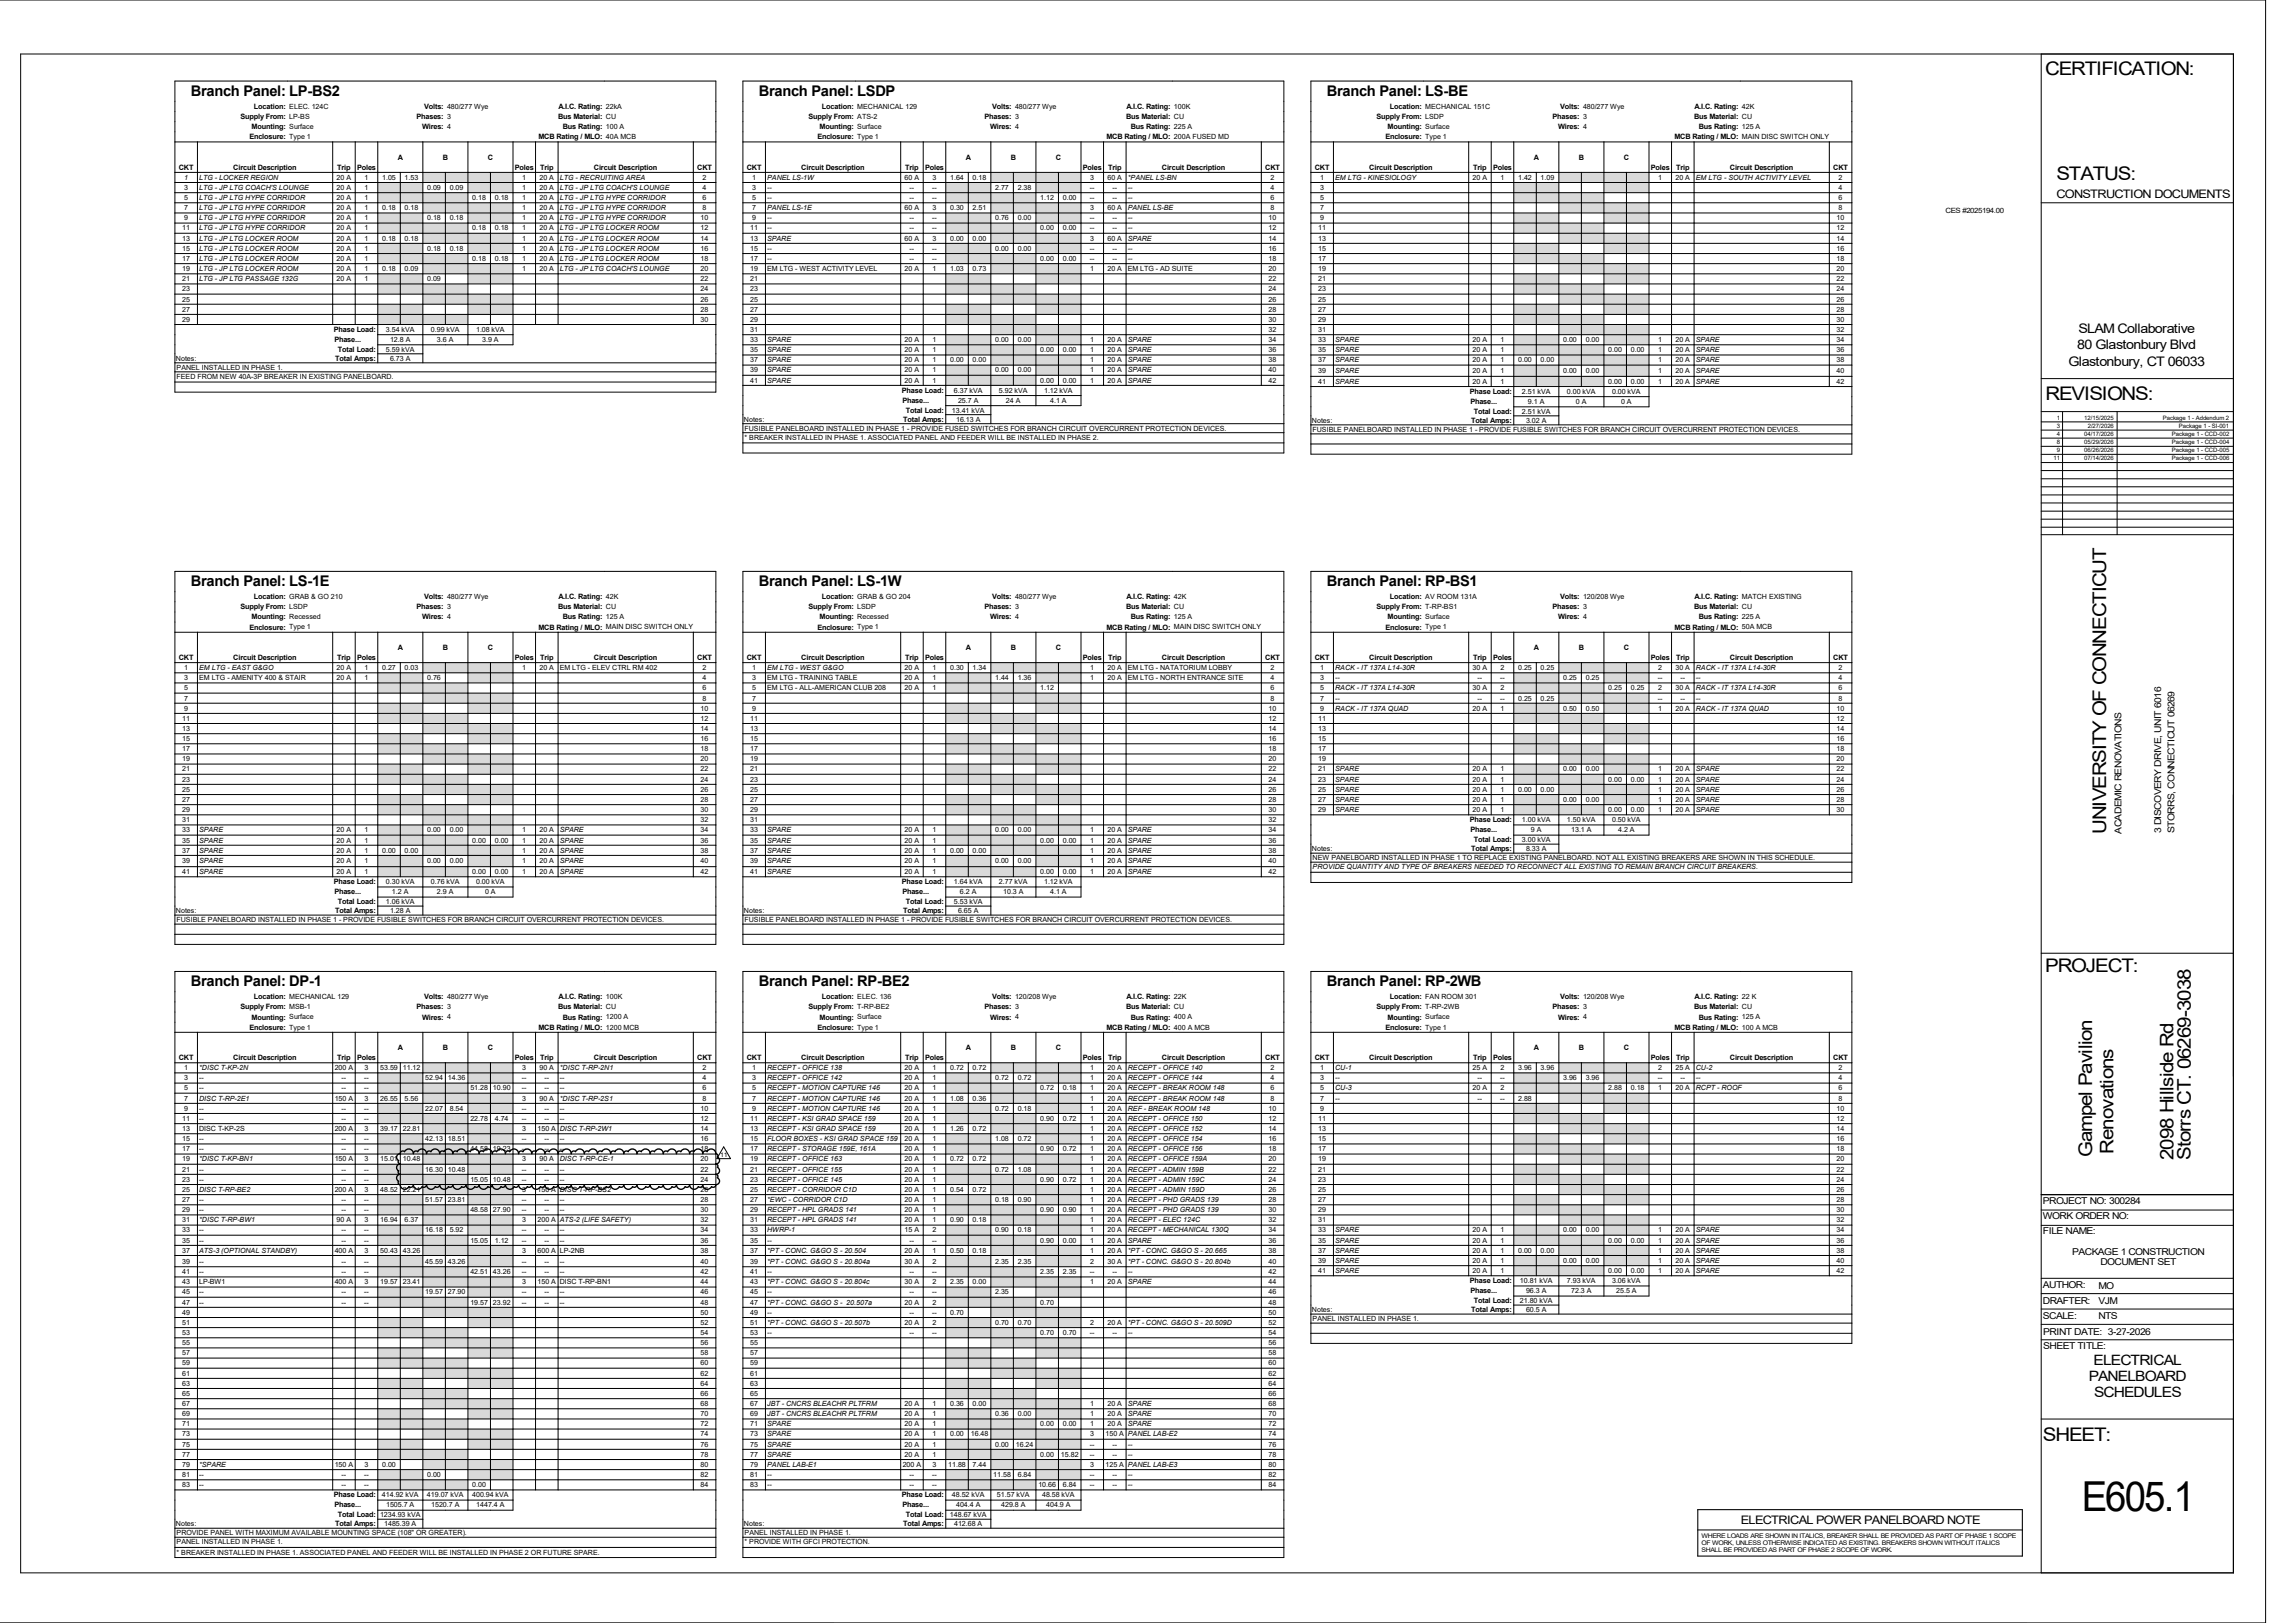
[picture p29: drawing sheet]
<svg xmlns="http://www.w3.org/2000/svg" width="1067mm" height="762mm" viewBox="0 0 1067 762" stroke-linecap="round" stroke-linejoin="round" font-family="sans-serif">
<defs><g id="words">
<text font-size="19.4" x="977" y="710">E605.1</text>
<g font-size="8.8">
<text x="960" y="35">CERTIFICATION:</text>
<text x="966" y="84">STATUS:</text>
<text x="960" y="188">REVISIONS:</text>
<text x="989" y="391" transform="rotate(-90 989 391)">UNIVERSITY OF CONNECTICUT</text>
<text x="960" y="456">PROJECT:</text>
<text x="982" y="543" transform="rotate(-90 982 543)">Gampel Pavilion</text>
<text x="992" y="542" transform="rotate(-90 992 542)">Renovations</text>
<text x="1021" y="545" transform="rotate(-90 1021 545)">2098 Hillside Rd</text>
<text x="1029" y="545" transform="rotate(-90 1029 545)">Storrs CT. 06269-3038</text>
<text x="959" y="677">SHEET:</text>
</g>
<g font-size="6.9">
<text x="90" y="45">Branch Panel: LP-BS2</text>
<text x="356" y="45">Branch Panel: LSDP</text>
<text x="623" y="45">Branch Panel: LS-BE</text>
<text x="90" y="275">Branch Panel: LS-1E</text>
<text x="356" y="275">Branch Panel: LS-1W</text>
<text x="623" y="275">Branch Panel: RP-BS1</text>
<text x="90" y="463">Branch Panel: DP-1</text>
<text x="356" y="463">Branch Panel: RP-BE2</text>
<text x="623" y="463">Branch Panel: RP-2WB</text>
</g>
<g font-size="6.7">
<text x="983" y="641">ELECTRICAL</text>
<text x="981" y="648">PANELBOARD</text>
<text x="983" y="656">SCHEDULES</text>
</g>
<g font-size="6.2">
<text x="976" y="157">SLAM Collaborative</text>
<text x="975" y="164">80 Glastonbury Blvd</text>
<text x="971" y="172">Glastonbury, CT 06033</text>
</g>
<g font-size="5.5">
<text x="966" y="93">CONSTRUCTION DOCUMENTS</text>
<text x="817" y="715">ELECTRICAL POWER PANELBOARD NOTE</text>
</g>
<g font-size="4.4">
<text x="996" y="391" transform="rotate(-90 996 391)">ACADEMIC RENOVATIONS</text>
<text x="1015" y="391" transform="rotate(-90 1015 391)">3 DISCOVERY DRIVE, UNIT 6016</text>
<text x="1021" y="391" transform="rotate(-90 1021 391)">STORRS, CONNECTICUT 06269</text>
<text x="959" y="565">PROJECT NO: 300284</text>
<text x="959" y="572">WORK ORDER NO:</text>
<text x="959" y="579">FILE NAME:</text>
<text x="973" y="589">PACKAGE 1 CONSTRUCTION</text>
<text x="986" y="594">DOCUMENT SET</text>
<text x="959" y="605">AUTHOR:</text>
<text x="985" y="605">MO</text>
<text x="959" y="612">DRAFTER:</text>
<text x="985" y="612">VJM</text>
<text x="959" y="619">SCALE:</text>
<text x="985" y="619">NTS</text>
<text x="959" y="627">PRINT DATE: 3-27-2026</text>
<text x="959" y="633">SHEET TITLE:</text>
</g>
<g font-size="3.4">
<text x="119" y="51">Location: ELEC. 124C</text>
<text x="199" y="51">Volts: 480/277 Wye</text>
<text x="262" y="51">A.I.C. Rating: 22kA</text>
<text x="386" y="51">Location: MECHANICAL 129</text>
<text x="466" y="51">Volts: 480/277 Wye</text>
<text x="529" y="51">A.I.C. Rating: 100K</text>
<text x="653" y="51">Location: MECHANICAL 151C</text>
<text x="732" y="51">Volts: 480/277 Wye</text>
<text x="796" y="51">A.I.C. Rating: 42K</text>
<text x="113" y="56">Supply From: LP-BS</text>
<text x="196" y="56">Phases: 3</text>
<text x="262" y="56">Bus Material: CU</text>
<text x="380" y="56">Supply From: ATS-2</text>
<text x="462" y="56">Phases: 3</text>
<text x="529" y="56">Bus Material: CU</text>
<text x="646" y="56">Supply From: LSDP</text>
<text x="729" y="56">Phases: 3</text>
<text x="795" y="56">Bus Material: CU</text>
<text x="117" y="65">Enclosure: Type 1</text>
<text x="118" y="61">Mounting: Surface</text>
<text x="198" y="61">Wires: 4</text>
<text x="253" y="65">MCB Rating / MLO: 40A MCB</text>
<text x="264" y="61">Bus Rating: 100 A</text>
<text x="384" y="65">Enclosure: Type 1</text>
<text x="385" y="61">Mounting: Surface</text>
<text x="465" y="61">Wires: 4</text>
<text x="520" y="65">MCB Rating / MLO: 200A FUSED MD</text>
<text x="531" y="61">Bus Rating: 225 A</text>
<text x="650" y="65">Enclosure: Type 1</text>
<text x="652" y="61">Mounting: Surface</text>
<text x="732" y="61">Wires: 4</text>
<text x="786" y="65">MCB Rating / MLO: MAIN DISC SWITCH ONLY</text>
<text x="798" y="61">Bus Rating: 125 A</text>
<text x="187" y="75">A</text>
<text x="208" y="75">B</text>
<text x="229" y="75">C</text>
<text x="453" y="75">A</text>
<text x="475" y="75">B</text>
<text x="496" y="75">C</text>
<text x="720" y="75">A</text>
<text x="741" y="75">B</text>
<text x="763" y="75">C</text>
<text x="84" y="80">CKT</text>
<text x="110" y="80">Circuit Description</text>
<text x="158" y="80">Trip</text>
<text x="168" y="80">Poles</text>
<text x="242" y="80">Poles</text>
<text x="254" y="80">Trip</text>
<text x="279" y="80">Circuit Description</text>
<text x="327" y="80">CKT</text>
<text x="351" y="80">CKT</text>
<text x="376" y="80">Circuit Description</text>
<text x="425" y="80">Trip</text>
<text x="434" y="80">Poles</text>
<text x="508" y="80">Poles</text>
<text x="520" y="80">Trip</text>
<text x="546" y="80">Circuit Description</text>
<text x="594" y="80">CKT</text>
<text x="617" y="80">CKT</text>
<text x="643" y="80">Circuit Description</text>
<text x="692" y="80">Trip</text>
<text x="701" y="80">Poles</text>
<text x="775" y="80">Poles</text>
<text x="787" y="80">Trip</text>
<text x="812" y="80">Circuit Description</text>
<text x="861" y="80">CKT</text>
<text x="914" y="100">CES #2025194.00</text>
<text x="157" y="156">Phase Load:</text>
<text x="157" y="161">Phase...</text>
<text x="159" y="165">Total Load:</text>
<text x="157" y="169">Total Amps:</text>
<text x="424" y="184">Phase Load:</text>
<text x="690" y="185">Phase Load:</text>
<text x="424" y="189">Phase...</text>
<text x="690" y="190">Phase...</text>
<text x="424" y="198">Total Amps:</text>
<text x="425" y="194">Total Load:</text>
<text x="692" y="194">Total Load:</text>
<text x="691" y="198">Total Amps:</text>
<text x="119" y="281">Location: GRAB &amp; GO 210</text>
<text x="199" y="281">Volts: 480/277 Wye</text>
<text x="262" y="281">A.I.C. Rating: 42K</text>
<text x="386" y="281">Location: GRAB &amp; GO 204</text>
<text x="466" y="281">Volts: 480/277 Wye</text>
<text x="529" y="281">A.I.C. Rating: 42K</text>
<text x="653" y="281">Location: AV ROOM 131A</text>
<text x="732" y="281">Volts: 120/208 Wye</text>
<text x="796" y="281">A.I.C. Rating: MATCH EXISTING</text>
<text x="113" y="286">Supply From: LSDP</text>
<text x="196" y="286">Phases: 3</text>
<text x="262" y="286">Bus Material: CU</text>
<text x="380" y="286">Supply From: LSDP</text>
<text x="462" y="286">Phases: 3</text>
<text x="529" y="286">Bus Material: CU</text>
<text x="646" y="286">Supply From: T-RP-BS1</text>
<text x="729" y="286">Phases: 3</text>
<text x="795" y="286">Bus Material: CU</text>
<text x="118" y="291">Mounting: Recessed</text>
<text x="198" y="291">Wires: 4</text>
<text x="264" y="291">Bus Rating: 125 A</text>
<text x="385" y="291">Mounting: Recessed</text>
<text x="465" y="291">Wires: 4</text>
<text x="531" y="291">Bus Rating: 125 A</text>
<text x="652" y="291">Mounting: Surface</text>
<text x="732" y="291">Wires: 4</text>
<text x="798" y="291">Bus Rating: 225 A</text>
<text x="117" y="296">Enclosure: Type 1</text>
<text x="253" y="296">MCB Rating / MLO: MAIN DISC SWITCH ONLY</text>
<text x="384" y="296">Enclosure: Type 1</text>
<text x="520" y="296">MCB Rating / MLO: MAIN DISC SWITCH ONLY</text>
<text x="650" y="296">Enclosure: Type 1</text>
<text x="786" y="296">MCB Rating / MLO: 50A MCB</text>
<text x="187" y="305">A</text>
<text x="208" y="305">B</text>
<text x="229" y="305">C</text>
<text x="453" y="305">A</text>
<text x="475" y="305">B</text>
<text x="496" y="305">C</text>
<text x="720" y="305">A</text>
<text x="741" y="305">B</text>
<text x="763" y="305">C</text>
<text x="84" y="310">CKT</text>
<text x="110" y="310">Circuit Description</text>
<text x="158" y="310">Trip</text>
<text x="168" y="310">Poles</text>
<text x="242" y="310">Poles</text>
<text x="254" y="310">Trip</text>
<text x="279" y="310">Circuit Description</text>
<text x="327" y="310">CKT</text>
<text x="351" y="310">CKT</text>
<text x="376" y="310">Circuit Description</text>
<text x="425" y="310">Trip</text>
<text x="434" y="310">Poles</text>
<text x="508" y="310">Poles</text>
<text x="520" y="310">Trip</text>
<text x="546" y="310">Circuit Description</text>
<text x="594" y="310">CKT</text>
<text x="617" y="310">CKT</text>
<text x="643" y="310">Circuit Description</text>
<text x="692" y="310">Trip</text>
<text x="701" y="310">Poles</text>
<text x="775" y="310">Poles</text>
<text x="787" y="310">Trip</text>
<text x="812" y="310">Circuit Description</text>
<text x="861" y="310">CKT</text>
<text x="690" y="386">Phase Load:</text>
<text x="690" y="391">Phase...</text>
<text x="692" y="395">Total Load:</text>
<text x="691" y="400">Total Amps:</text>
<text x="157" y="415">Phase Load:</text>
<text x="157" y="420">Phase...</text>
<text x="424" y="415">Phase Load:</text>
<text x="424" y="420">Phase...</text>
<text x="159" y="424">Total Load:</text>
<text x="425" y="424">Total Load:</text>
<text x="157" y="429">Total Amps:</text>
<text x="424" y="429">Total Amps:</text>
<text x="113" y="474">Supply From: MSB-1</text>
<text x="119" y="469">Location: MECHANICAL 129</text>
<text x="196" y="474">Phases: 3</text>
<text x="199" y="469">Volts: 480/277 Wye</text>
<text x="262" y="474">Bus Material: CU</text>
<text x="262" y="469">A.I.C. Rating: 100K</text>
<text x="380" y="474">Supply From: T-RP-BE2</text>
<text x="386" y="469">Location: ELEC. 136</text>
<text x="462" y="474">Phases: 3</text>
<text x="466" y="469">Volts: 120/208 Wye</text>
<text x="529" y="474">Bus Material: CU</text>
<text x="529" y="469">A.I.C. Rating: 22K</text>
<text x="646" y="474">Supply From: T-RP-2WB</text>
<text x="653" y="469">Location: FAN ROOM 301</text>
<text x="729" y="474">Phases: 3</text>
<text x="732" y="469">Volts: 120/208 Wye</text>
<text x="795" y="474">Bus Material: CU</text>
<text x="796" y="469">A.I.C. Rating: 22 K</text>
<text x="118" y="479">Mounting: Surface</text>
<text x="198" y="479">Wires: 4</text>
<text x="264" y="479">Bus Rating: 1200 A</text>
<text x="385" y="479">Mounting: Surface</text>
<text x="465" y="479">Wires: 4</text>
<text x="531" y="479">Bus Rating: 400 A</text>
<text x="652" y="479">Mounting: Surface</text>
<text x="732" y="479">Wires: 4</text>
<text x="798" y="479">Bus Rating: 125 A</text>
<text x="117" y="483">Enclosure: Type 1</text>
<text x="253" y="483">MCB Rating / MLO: 1200 MCB</text>
<text x="384" y="483">Enclosure: Type 1</text>
<text x="520" y="483">MCB Rating / MLO: 400 A MCB</text>
<text x="650" y="483">Enclosure: Type 1</text>
<text x="786" y="483">MCB Rating / MLO: 100 A MCB</text>
<text x="84" y="498">CKT</text>
<text x="110" y="498">Circuit Description</text>
<text x="158" y="498">Trip</text>
<text x="168" y="498">Poles</text>
<text x="187" y="493">A</text>
<text x="208" y="493">B</text>
<text x="229" y="493">C</text>
<text x="242" y="498">Poles</text>
<text x="254" y="498">Trip</text>
<text x="279" y="498">Circuit Description</text>
<text x="327" y="498">CKT</text>
<text x="351" y="498">CKT</text>
<text x="376" y="498">Circuit Description</text>
<text x="425" y="498">Trip</text>
<text x="434" y="498">Poles</text>
<text x="453" y="493">A</text>
<text x="475" y="493">B</text>
<text x="496" y="493">C</text>
<text x="508" y="498">Poles</text>
<text x="520" y="498">Trip</text>
<text x="546" y="498">Circuit Description</text>
<text x="594" y="498">CKT</text>
<text x="617" y="498">CKT</text>
<text x="643" y="498">Circuit Description</text>
<text x="692" y="498">Trip</text>
<text x="701" y="498">Poles</text>
<text x="720" y="493">A</text>
<text x="741" y="493">B</text>
<text x="763" y="493">C</text>
<text x="775" y="498">Poles</text>
<text x="787" y="498">Trip</text>
<text x="812" y="498">Circuit Description</text>
<text x="861" y="498">CKT</text>
<text x="690" y="602">Phase Load:</text>
<text x="690" y="607">Phase...</text>
<text x="692" y="612">Total Load:</text>
<text x="691" y="616">Total Amps:</text>
<text x="157" y="703">Phase Load:</text>
<text x="157" y="708">Phase...</text>
<text x="424" y="703">Phase Load:</text>
<text x="424" y="708">Phase...</text>
<text x="159" y="712">Total Load:</text>
<text x="425" y="712">Total Load:</text>
<text x="157" y="717">Total Amps:</text>
<text x="424" y="717">Total Amps:</text>
</g>
<g font-size="3.3">
<text x="86" y="89">3</text>
<text x="86" y="84">1</text>
<text x="94" y="84">LTG - LOCKER REGION</text>
<text x="94" y="89">LTG - JP LTG COACH'S LOUNGE</text>
<text x="158" y="84">20 A</text>
<text x="158" y="89">20 A</text>
<text x="171" y="84">1</text>
<text x="171" y="89">1</text>
<text x="179" y="84">1.05</text>
<text x="190" y="84">1.53</text>
<text x="201" y="89">0.09</text>
<text x="211" y="89">0.09</text>
<text x="245" y="84">1</text>
<text x="245" y="89">1</text>
<text x="253" y="84">20 A</text>
<text x="253" y="89">20 A</text>
<text x="263" y="84">LTG - RECRUITING AREA</text>
<text x="263" y="89">LTG - JP LTG COACH'S LOUNGE</text>
<text x="330" y="89">4</text>
<text x="330" y="84">2</text>
<text x="353" y="89">3</text>
<text x="353" y="84">1</text>
<text x="360" y="89">--</text>
<text x="360" y="84">PANEL LS-1W</text>
<text x="425" y="84">60 A</text>
<text x="427" y="89">--</text>
<text x="438" y="89">--</text>
<text x="438" y="84">3</text>
<text x="446" y="84">1.64</text>
<text x="457" y="84">0.18</text>
<text x="467" y="89">2.77</text>
<text x="478" y="89">2.38</text>
<text x="512" y="89">--</text>
<text x="512" y="84">3</text>
<text x="520" y="84">60 A</text>
<text x="522" y="89">--</text>
<text x="530" y="89">--</text>
<text x="530" y="84">*PANEL LS-BN</text>
<text x="597" y="89">4</text>
<text x="597" y="84">2</text>
<text x="620" y="89">3</text>
<text x="620" y="84">1</text>
<text x="627" y="84">EM LTG - KINESIOLOGY</text>
<text x="691" y="84">20 A</text>
<text x="705" y="84">1</text>
<text x="713" y="84">1.42</text>
<text x="723" y="84">1.09</text>
<text x="779" y="84">1</text>
<text x="787" y="84">20 A</text>
<text x="796" y="84">EM LTG - SOUTH ACTIVITY LEVEL</text>
<text x="863" y="89">4</text>
<text x="863" y="84">2</text>
<text x="86" y="94">5</text>
<text x="94" y="94">LTG - JP LTG HYPE CORRIDOR</text>
<text x="158" y="94">20 A</text>
<text x="171" y="94">1</text>
<text x="222" y="94">0.18</text>
<text x="232" y="94">0.18</text>
<text x="245" y="94">1</text>
<text x="253" y="94">20 A</text>
<text x="263" y="94">LTG - JP LTG HYPE CORRIDOR</text>
<text x="330" y="94">6</text>
<text x="353" y="94">5</text>
<text x="360" y="94">--</text>
<text x="427" y="94">--</text>
<text x="438" y="94">--</text>
<text x="488" y="94">1.12</text>
<text x="499" y="94">0.00</text>
<text x="512" y="94">--</text>
<text x="522" y="94">--</text>
<text x="530" y="94">--</text>
<text x="597" y="94">6</text>
<text x="620" y="94">5</text>
<text x="863" y="94">6</text>
<text x="86" y="99">7</text>
<text x="94" y="99">LTG - JP LTG HYPE CORRIDOR</text>
<text x="158" y="99">20 A</text>
<text x="171" y="99">1</text>
<text x="179" y="99">0.18</text>
<text x="190" y="99">0.18</text>
<text x="245" y="99">1</text>
<text x="253" y="99">20 A</text>
<text x="263" y="99">LTG - JP LTG HYPE CORRIDOR</text>
<text x="330" y="99">8</text>
<text x="353" y="99">7</text>
<text x="360" y="99">PANEL LS-1E</text>
<text x="425" y="99">60 A</text>
<text x="438" y="99">3</text>
<text x="446" y="99">0.30</text>
<text x="457" y="99">2.51</text>
<text x="512" y="99">3</text>
<text x="520" y="99">60 A</text>
<text x="530" y="99">PANEL LS-BE</text>
<text x="597" y="99">8</text>
<text x="620" y="99">7</text>
<text x="863" y="99">8</text>
<text x="86" y="103">9</text>
<text x="94" y="103">LTG - JP LTG HYPE CORRIDOR</text>
<text x="158" y="103">20 A</text>
<text x="171" y="103">1</text>
<text x="201" y="103">0.18</text>
<text x="211" y="103">0.18</text>
<text x="245" y="103">1</text>
<text x="253" y="103">20 A</text>
<text x="263" y="103">LTG - JP LTG HYPE CORRIDOR</text>
<text x="329" y="103">10</text>
<text x="353" y="103">9</text>
<text x="360" y="103">--</text>
<text x="427" y="103">--</text>
<text x="438" y="103">--</text>
<text x="467" y="103">0.76</text>
<text x="478" y="103">0.00</text>
<text x="512" y="103">--</text>
<text x="522" y="103">--</text>
<text x="530" y="103">--</text>
<text x="596" y="103">10</text>
<text x="620" y="103">9</text>
<text x="862" y="103">10</text>
<text x="86" y="113">13</text>
<text x="86" y="108">11</text>
<text x="94" y="113">LTG - JP LTG LOCKER ROOM</text>
<text x="94" y="108">LTG - JP LTG HYPE CORRIDOR</text>
<text x="158" y="113">20 A</text>
<text x="158" y="108">20 A</text>
<text x="171" y="113">1</text>
<text x="171" y="108">1</text>
<text x="179" y="113">0.18</text>
<text x="190" y="113">0.18</text>
<text x="222" y="108">0.18</text>
<text x="232" y="108">0.18</text>
<text x="245" y="113">1</text>
<text x="245" y="108">1</text>
<text x="253" y="113">20 A</text>
<text x="253" y="108">20 A</text>
<text x="263" y="113">LTG - JP LTG LOCKER ROOM</text>
<text x="263" y="108">LTG - JP LTG LOCKER ROOM</text>
<text x="329" y="113">14</text>
<text x="329" y="108">12</text>
<text x="352" y="113">13</text>
<text x="352" y="108">11</text>
<text x="360" y="113">SPARE</text>
<text x="360" y="108">--</text>
<text x="425" y="113">60 A</text>
<text x="427" y="108">--</text>
<text x="438" y="108">--</text>
<text x="438" y="113">3</text>
<text x="446" y="113">0.00</text>
<text x="457" y="113">0.00</text>
<text x="488" y="108">0.00</text>
<text x="499" y="108">0.00</text>
<text x="512" y="108">--</text>
<text x="512" y="113">3</text>
<text x="520" y="113">60 A</text>
<text x="522" y="108">--</text>
<text x="530" y="113">SPARE</text>
<text x="530" y="108">--</text>
<text x="596" y="113">14</text>
<text x="596" y="108">12</text>
<text x="619" y="113">13</text>
<text x="619" y="108">11</text>
<text x="862" y="113">14</text>
<text x="862" y="108">12</text>
<text x="86" y="118">15</text>
<text x="94" y="118">LTG - JP LTG LOCKER ROOM</text>
<text x="158" y="118">20 A</text>
<text x="171" y="118">1</text>
<text x="201" y="118">0.18</text>
<text x="211" y="118">0.18</text>
<text x="245" y="118">1</text>
<text x="253" y="118">20 A</text>
<text x="263" y="118">LTG - JP LTG LOCKER ROOM</text>
<text x="329" y="118">16</text>
<text x="352" y="118">15</text>
<text x="360" y="118">--</text>
<text x="427" y="118">--</text>
<text x="438" y="118">--</text>
<text x="467" y="118">0.00</text>
<text x="478" y="118">0.00</text>
<text x="512" y="118">--</text>
<text x="522" y="118">--</text>
<text x="530" y="118">--</text>
<text x="596" y="118">16</text>
<text x="619" y="118">15</text>
<text x="862" y="118">16</text>
<text x="86" y="123">17</text>
<text x="94" y="123">LTG - JP LTG LOCKER ROOM</text>
<text x="158" y="123">20 A</text>
<text x="171" y="123">1</text>
<text x="222" y="123">0.18</text>
<text x="232" y="123">0.18</text>
<text x="245" y="123">1</text>
<text x="253" y="123">20 A</text>
<text x="263" y="123">LTG - JP LTG LOCKER ROOM</text>
<text x="329" y="123">18</text>
<text x="352" y="123">17</text>
<text x="360" y="123">--</text>
<text x="427" y="123">--</text>
<text x="438" y="123">--</text>
<text x="488" y="123">0.00</text>
<text x="499" y="123">0.00</text>
<text x="512" y="123">--</text>
<text x="522" y="123">--</text>
<text x="530" y="123">--</text>
<text x="596" y="123">18</text>
<text x="619" y="123">17</text>
<text x="862" y="123">18</text>
<text x="86" y="127">19</text>
<text x="94" y="127">LTG - JP LTG LOCKER ROOM</text>
<text x="158" y="127">20 A</text>
<text x="171" y="127">1</text>
<text x="179" y="127">0.18</text>
<text x="190" y="127">0.09</text>
<text x="245" y="127">1</text>
<text x="253" y="127">20 A</text>
<text x="263" y="127">LTG - JP LTG COACH'S LOUNGE</text>
<text x="329" y="127">20</text>
<text x="352" y="127">19</text>
<text x="360" y="127">EM LTG - WEST ACTIVITY LEVEL</text>
<text x="425" y="127">20 A</text>
<text x="438" y="127">1</text>
<text x="446" y="127">1.03</text>
<text x="457" y="127">0.73</text>
<text x="512" y="127">1</text>
<text x="520" y="127">20 A</text>
<text x="530" y="127">EM LTG - AD SUITE</text>
<text x="596" y="127">20</text>
<text x="619" y="127">19</text>
<text x="862" y="127">20</text>
<text x="86" y="137">23</text>
<text x="86" y="132">21</text>
<text x="94" y="132">LTG - JP LTG PASSAGE 132G</text>
<text x="158" y="132">20 A</text>
<text x="171" y="132">1</text>
<text x="201" y="132">0.09</text>
<text x="329" y="132">22</text>
<text x="329" y="137">24</text>
<text x="352" y="137">23</text>
<text x="352" y="132">21</text>
<text x="596" y="137">24</text>
<text x="596" y="132">22</text>
<text x="619" y="137">23</text>
<text x="619" y="132">21</text>
<text x="862" y="137">24</text>
<text x="862" y="132">22</text>
<text x="86" y="142">25</text>
<text x="329" y="142">26</text>
<text x="352" y="142">25</text>
<text x="596" y="142">26</text>
<text x="619" y="142">25</text>
<text x="862" y="142">26</text>
<text x="86" y="146">27</text>
<text x="329" y="146">28</text>
<text x="352" y="146">27</text>
<text x="596" y="146">28</text>
<text x="619" y="146">27</text>
<text x="862" y="146">28</text>
<text x="86" y="151">29</text>
<text x="181" y="156">3.54 kVA</text>
<text x="202" y="156">0.99 kVA</text>
<text x="224" y="156">1.08 kVA</text>
<text x="329" y="151">30</text>
<text x="352" y="156">31</text>
<text x="352" y="151">29</text>
<text x="596" y="156">32</text>
<text x="596" y="151">30</text>
<text x="619" y="156">31</text>
<text x="619" y="151">29</text>
<text x="862" y="156">32</text>
<text x="862" y="151">30</text>
<text x="183" y="161">12.8 A</text>
<text x="205" y="161">3.6 A</text>
<text x="226" y="161">3.9 A</text>
<text x="352" y="161">33</text>
<text x="360" y="161">SPARE</text>
<text x="425" y="161">20 A</text>
<text x="438" y="161">1</text>
<text x="467" y="161">0.00</text>
<text x="478" y="161">0.00</text>
<text x="512" y="161">1</text>
<text x="520" y="161">20 A</text>
<text x="530" y="161">SPARE</text>
<text x="596" y="161">34</text>
<text x="619" y="161">33</text>
<text x="627" y="161">SPARE</text>
<text x="691" y="161">20 A</text>
<text x="705" y="161">1</text>
<text x="734" y="161">0.00</text>
<text x="745" y="161">0.00</text>
<text x="779" y="161">1</text>
<text x="787" y="161">20 A</text>
<text x="796" y="161">SPARE</text>
<text x="862" y="161">34</text>
<text x="181" y="165">5.59 kVA</text>
<text x="352" y="165">35</text>
<text x="360" y="165">SPARE</text>
<text x="425" y="165">20 A</text>
<text x="438" y="165">1</text>
<text x="488" y="165">0.00</text>
<text x="499" y="165">0.00</text>
<text x="512" y="165">1</text>
<text x="520" y="165">20 A</text>
<text x="530" y="165">SPARE</text>
<text x="596" y="165">36</text>
<text x="619" y="165">35</text>
<text x="627" y="165">SPARE</text>
<text x="691" y="165">20 A</text>
<text x="705" y="165">1</text>
<text x="755" y="165">0.00</text>
<text x="766" y="165">0.00</text>
<text x="779" y="165">1</text>
<text x="787" y="165">20 A</text>
<text x="796" y="165">SPARE</text>
<text x="862" y="165">36</text>
<text x="83" y="169">Notes:</text>
<text x="83" y="174">PANEL INSTALLED IN PHASE 1.</text>
<text x="183" y="169">6.73 A</text>
<text x="352" y="170">37</text>
<text x="360" y="170">SPARE</text>
<text x="425" y="170">20 A</text>
<text x="438" y="170">1</text>
<text x="446" y="170">0.00</text>
<text x="457" y="170">0.00</text>
<text x="512" y="170">1</text>
<text x="520" y="170">20 A</text>
<text x="530" y="170">SPARE</text>
<text x="596" y="170">38</text>
<text x="619" y="170">37</text>
<text x="627" y="170">SPARE</text>
<text x="691" y="170">20 A</text>
<text x="705" y="170">1</text>
<text x="713" y="170">0.00</text>
<text x="723" y="170">0.00</text>
<text x="779" y="170">1</text>
<text x="787" y="170">20 A</text>
<text x="796" y="170">SPARE</text>
<text x="862" y="170">38</text>
<text x="83" y="178">FEED FROM NEW 40A-3P BREAKER IN EXISTING PANELBOARD.</text>
<text x="352" y="180">41</text>
<text x="352" y="175">39</text>
<text x="360" y="180">SPARE</text>
<text x="360" y="175">SPARE</text>
<text x="425" y="180">20 A</text>
<text x="425" y="175">20 A</text>
<text x="438" y="180">1</text>
<text x="438" y="175">1</text>
<text x="467" y="175">0.00</text>
<text x="478" y="175">0.00</text>
<text x="488" y="180">0.00</text>
<text x="499" y="180">0.00</text>
<text x="512" y="175">1</text>
<text x="512" y="180">1</text>
<text x="520" y="175">20 A</text>
<text x="520" y="180">20 A</text>
<text x="530" y="180">SPARE</text>
<text x="530" y="175">SPARE</text>
<text x="596" y="180">42</text>
<text x="596" y="175">40</text>
<text x="619" y="175">39</text>
<text x="627" y="175">SPARE</text>
<text x="691" y="175">20 A</text>
<text x="705" y="175">1</text>
<text x="734" y="175">0.00</text>
<text x="745" y="175">0.00</text>
<text x="779" y="175">1</text>
<text x="787" y="175">20 A</text>
<text x="796" y="175">SPARE</text>
<text x="862" y="175">40</text>
<text x="448" y="184">6.37 kVA</text>
<text x="469" y="184">5.92 kVA</text>
<text x="490" y="184">1.12 kVA</text>
<text x="619" y="180">41</text>
<text x="627" y="180">SPARE</text>
<text x="691" y="180">20 A</text>
<text x="705" y="180">1</text>
<text x="715" y="185">2.51 kVA</text>
<text x="736" y="185">0.00 kVA</text>
<text x="755" y="180">0.00</text>
<text x="757" y="185">0.00 kVA</text>
<text x="766" y="180">0.00</text>
<text x="779" y="180">1</text>
<text x="787" y="180">20 A</text>
<text x="796" y="180">SPARE</text>
<text x="862" y="180">42</text>
<text x="450" y="189">25.7 A</text>
<text x="472" y="189">24 A</text>
<text x="493" y="189">4.1 A</text>
<text x="717" y="190">9.1 A</text>
<text x="740" y="190">0 A</text>
<text x="761" y="190">0 A</text>
<text x="349" y="198">Notes:</text>
<text x="447" y="194">13.41 kVA</text>
<text x="449" y="198">16.13 A</text>
<text x="715" y="194">2.51 kVA</text>
<text x="350" y="202">FUSIBLE PANELBOARD INSTALLED IN PHASE 1 - PROVIDE FUSED SWITCHES FOR BRANCH CIRCUIT OVERCURRENT PROTECTION DEVICES.</text>
<text x="616" y="198">Notes:</text>
<text x="616" y="203">FUSIBLE PANELBOARD INSTALLED IN PHASE 1 - PROVIDE FUSIBLE SWITCHES FOR BRANCH CIRCUIT OVERCURRENT PROTECTION DEVICES.</text>
<text x="717" y="198">3.02 A</text>
<text x="350" y="207">* BREAKER INSTALLED IN PHASE 1. ASSOCIATED PANEL AND FEEDER WILL BE INSTALLED IN PHASE 2.</text>
<text x="86" y="315">1</text>
<text x="94" y="315">EM LTG - EAST G&amp;GO</text>
<text x="158" y="315">20 A</text>
<text x="171" y="315">1</text>
<text x="179" y="315">0.27</text>
<text x="190" y="315">0.03</text>
<text x="245" y="315">1</text>
<text x="253" y="315">20 A</text>
<text x="263" y="315">EM LTG - ELEV CTRL RM 402</text>
<text x="330" y="315">2</text>
<text x="353" y="315">1</text>
<text x="360" y="315">EM LTG - WEST G&amp;GO</text>
<text x="425" y="315">20 A</text>
<text x="438" y="315">1</text>
<text x="446" y="315">0.30</text>
<text x="457" y="315">1.34</text>
<text x="512" y="315">1</text>
<text x="520" y="315">20 A</text>
<text x="530" y="315">EM LTG - NATATORIUM LOBBY</text>
<text x="597" y="315">2</text>
<text x="620" y="315">1</text>
<text x="627" y="315">RACK - IT 137A L14-30R</text>
<text x="691" y="315">30 A</text>
<text x="705" y="315">2</text>
<text x="713" y="315">0.25</text>
<text x="723" y="315">0.25</text>
<text x="779" y="315">2</text>
<text x="787" y="315">30 A</text>
<text x="796" y="315">RACK - IT 137A L14-30R</text>
<text x="863" y="315">2</text>
<text x="86" y="319">3</text>
<text x="94" y="319">EM LTG - AMENITY 400 &amp; STAIR</text>
<text x="158" y="319">20 A</text>
<text x="171" y="319">1</text>
<text x="201" y="319">0.76</text>
<text x="330" y="319">4</text>
<text x="353" y="319">3</text>
<text x="360" y="319">EM LTG - TRAINING TABLE</text>
<text x="425" y="319">20 A</text>
<text x="438" y="319">1</text>
<text x="467" y="319">1.44</text>
<text x="478" y="319">1.36</text>
<text x="512" y="319">1</text>
<text x="520" y="319">20 A</text>
<text x="530" y="319">EM LTG - NORTH ENTRANCE SITE</text>
<text x="597" y="319">4</text>
<text x="620" y="319">3</text>
<text x="627" y="319">--</text>
<text x="694" y="319">--</text>
<text x="704" y="319">--</text>
<text x="734" y="319">0.25</text>
<text x="745" y="319">0.25</text>
<text x="778" y="319">--</text>
<text x="789" y="319">--</text>
<text x="796" y="319">--</text>
<text x="863" y="319">4</text>
<text x="86" y="329">7</text>
<text x="86" y="324">5</text>
<text x="330" y="329">8</text>
<text x="330" y="324">6</text>
<text x="353" y="329">7</text>
<text x="353" y="324">5</text>
<text x="360" y="324">EM LTG - ALL-AMERICAN CLUB 208</text>
<text x="425" y="324">20 A</text>
<text x="438" y="324">1</text>
<text x="488" y="324">1.12</text>
<text x="597" y="324">6</text>
<text x="597" y="329">8</text>
<text x="620" y="329">7</text>
<text x="620" y="324">5</text>
<text x="627" y="329">--</text>
<text x="627" y="324">RACK - IT 137A L14-30R</text>
<text x="691" y="324">30 A</text>
<text x="694" y="329">--</text>
<text x="704" y="329">--</text>
<text x="705" y="324">2</text>
<text x="713" y="329">0.25</text>
<text x="723" y="329">0.25</text>
<text x="755" y="324">0.25</text>
<text x="766" y="324">0.25</text>
<text x="778" y="329">--</text>
<text x="779" y="324">2</text>
<text x="787" y="324">30 A</text>
<text x="789" y="329">--</text>
<text x="796" y="329">--</text>
<text x="796" y="324">RACK - IT 137A L14-30R</text>
<text x="863" y="329">8</text>
<text x="863" y="324">6</text>
<text x="86" y="334">9</text>
<text x="329" y="334">10</text>
<text x="353" y="334">9</text>
<text x="596" y="334">10</text>
<text x="620" y="334">9</text>
<text x="627" y="334">RACK - IT 137A QUAD</text>
<text x="691" y="334">20 A</text>
<text x="705" y="334">1</text>
<text x="734" y="334">0.50</text>
<text x="745" y="334">0.50</text>
<text x="779" y="334">1</text>
<text x="787" y="334">20 A</text>
<text x="796" y="334">RACK - IT 137A QUAD</text>
<text x="862" y="334">10</text>
<text x="86" y="338">11</text>
<text x="329" y="338">12</text>
<text x="352" y="338">11</text>
<text x="596" y="338">12</text>
<text x="619" y="338">11</text>
<text x="862" y="338">12</text>
<text x="86" y="348">15</text>
<text x="86" y="343">13</text>
<text x="329" y="348">16</text>
<text x="329" y="343">14</text>
<text x="352" y="348">15</text>
<text x="352" y="343">13</text>
<text x="596" y="348">16</text>
<text x="596" y="343">14</text>
<text x="619" y="348">15</text>
<text x="619" y="343">13</text>
<text x="862" y="348">16</text>
<text x="862" y="343">14</text>
<text x="86" y="353">17</text>
<text x="329" y="353">18</text>
<text x="352" y="353">17</text>
<text x="596" y="353">18</text>
<text x="619" y="353">17</text>
<text x="862" y="353">18</text>
<text x="86" y="357">19</text>
<text x="329" y="357">20</text>
<text x="352" y="357">19</text>
<text x="596" y="357">20</text>
<text x="619" y="357">19</text>
<text x="862" y="357">20</text>
<text x="86" y="362">21</text>
<text x="329" y="362">22</text>
<text x="352" y="362">21</text>
<text x="596" y="362">22</text>
<text x="619" y="362">21</text>
<text x="627" y="362">SPARE</text>
<text x="691" y="362">20 A</text>
<text x="705" y="362">1</text>
<text x="734" y="362">0.00</text>
<text x="745" y="362">0.00</text>
<text x="779" y="362">1</text>
<text x="787" y="362">20 A</text>
<text x="796" y="362">SPARE</text>
<text x="862" y="362">22</text>
<text x="86" y="372">25</text>
<text x="86" y="367">23</text>
<text x="329" y="372">26</text>
<text x="329" y="367">24</text>
<text x="352" y="372">25</text>
<text x="352" y="367">23</text>
<text x="596" y="372">26</text>
<text x="596" y="367">24</text>
<text x="619" y="372">25</text>
<text x="619" y="367">23</text>
<text x="627" y="372">SPARE</text>
<text x="627" y="367">SPARE</text>
<text x="691" y="372">20 A</text>
<text x="691" y="367">20 A</text>
<text x="705" y="372">1</text>
<text x="705" y="367">1</text>
<text x="713" y="372">0.00</text>
<text x="723" y="372">0.00</text>
<text x="755" y="367">0.00</text>
<text x="766" y="367">0.00</text>
<text x="779" y="372">1</text>
<text x="779" y="367">1</text>
<text x="787" y="372">20 A</text>
<text x="787" y="367">20 A</text>
<text x="796" y="372">SPARE</text>
<text x="796" y="367">SPARE</text>
<text x="862" y="372">26</text>
<text x="862" y="367">24</text>
<text x="86" y="377">27</text>
<text x="329" y="377">28</text>
<text x="352" y="377">27</text>
<text x="596" y="377">28</text>
<text x="619" y="377">27</text>
<text x="627" y="377">SPARE</text>
<text x="691" y="377">20 A</text>
<text x="705" y="377">1</text>
<text x="734" y="377">0.00</text>
<text x="745" y="377">0.00</text>
<text x="779" y="377">1</text>
<text x="787" y="377">20 A</text>
<text x="796" y="377">SPARE</text>
<text x="862" y="377">28</text>
<text x="86" y="381">29</text>
<text x="329" y="381">30</text>
<text x="352" y="381">29</text>
<text x="596" y="381">30</text>
<text x="619" y="381">29</text>
<text x="627" y="381">SPARE</text>
<text x="691" y="381">20 A</text>
<text x="705" y="381">1</text>
<text x="755" y="381">0.00</text>
<text x="766" y="381">0.00</text>
<text x="779" y="381">1</text>
<text x="787" y="381">20 A</text>
<text x="796" y="381">SPARE</text>
<text x="862" y="381">30</text>
<text x="86" y="386">31</text>
<text x="329" y="386">32</text>
<text x="352" y="386">31</text>
<text x="596" y="386">32</text>
<text x="715" y="386">1.00 kVA</text>
<text x="736" y="386">1.50 kVA</text>
<text x="757" y="386">0.50 kVA</text>
<text x="86" y="396">35</text>
<text x="86" y="391">33</text>
<text x="94" y="396">SPARE</text>
<text x="94" y="391">SPARE</text>
<text x="158" y="396">20 A</text>
<text x="158" y="391">20 A</text>
<text x="171" y="396">1</text>
<text x="171" y="391">1</text>
<text x="201" y="391">0.00</text>
<text x="211" y="391">0.00</text>
<text x="222" y="396">0.00</text>
<text x="232" y="396">0.00</text>
<text x="245" y="391">1</text>
<text x="245" y="396">1</text>
<text x="253" y="391">20 A</text>
<text x="253" y="396">20 A</text>
<text x="263" y="396">SPARE</text>
<text x="263" y="391">SPARE</text>
<text x="329" y="396">36</text>
<text x="329" y="391">34</text>
<text x="352" y="396">35</text>
<text x="352" y="391">33</text>
<text x="360" y="396">SPARE</text>
<text x="360" y="391">SPARE</text>
<text x="425" y="396">20 A</text>
<text x="425" y="391">20 A</text>
<text x="438" y="396">1</text>
<text x="438" y="391">1</text>
<text x="467" y="391">0.00</text>
<text x="478" y="391">0.00</text>
<text x="488" y="396">0.00</text>
<text x="499" y="396">0.00</text>
<text x="512" y="391">1</text>
<text x="512" y="396">1</text>
<text x="520" y="391">20 A</text>
<text x="520" y="396">20 A</text>
<text x="530" y="396">SPARE</text>
<text x="530" y="391">SPARE</text>
<text x="596" y="396">36</text>
<text x="596" y="391">34</text>
<text x="715" y="395">3.00 kVA</text>
<text x="719" y="391">9 A</text>
<text x="738" y="391">13.1 A</text>
<text x="760" y="391">4.2 A</text>
<text x="86" y="400">37</text>
<text x="94" y="400">SPARE</text>
<text x="158" y="400">20 A</text>
<text x="171" y="400">1</text>
<text x="179" y="400">0.00</text>
<text x="190" y="400">0.00</text>
<text x="245" y="400">1</text>
<text x="253" y="400">20 A</text>
<text x="263" y="400">SPARE</text>
<text x="329" y="400">38</text>
<text x="352" y="400">37</text>
<text x="360" y="400">SPARE</text>
<text x="425" y="400">20 A</text>
<text x="438" y="400">1</text>
<text x="446" y="400">0.00</text>
<text x="457" y="400">0.00</text>
<text x="512" y="400">1</text>
<text x="520" y="400">20 A</text>
<text x="530" y="400">SPARE</text>
<text x="596" y="400">38</text>
<text x="616" y="400">Notes:</text>
<text x="717" y="400">8.33 A</text>
<text x="86" y="405">39</text>
<text x="94" y="405">SPARE</text>
<text x="158" y="405">20 A</text>
<text x="171" y="405">1</text>
<text x="201" y="405">0.00</text>
<text x="211" y="405">0.00</text>
<text x="245" y="405">1</text>
<text x="253" y="405">20 A</text>
<text x="263" y="405">SPARE</text>
<text x="329" y="405">40</text>
<text x="352" y="405">39</text>
<text x="360" y="405">SPARE</text>
<text x="425" y="405">20 A</text>
<text x="438" y="405">1</text>
<text x="467" y="405">0.00</text>
<text x="478" y="405">0.00</text>
<text x="512" y="405">1</text>
<text x="520" y="405">20 A</text>
<text x="530" y="405">SPARE</text>
<text x="596" y="405">40</text>
<text x="616" y="404">NEW PANELBOARD INSTALLED IN PHASE 1 TO REPLACE EXISTING PANELBOARD. NOT ALL EXISTING BREAKERS ARE SHOWN IN THIS SCHEDULE.</text>
<text x="86" y="410">41</text>
<text x="94" y="410">SPARE</text>
<text x="158" y="410">20 A</text>
<text x="171" y="410">1</text>
<text x="222" y="410">0.00</text>
<text x="232" y="410">0.00</text>
<text x="245" y="410">1</text>
<text x="253" y="410">20 A</text>
<text x="263" y="410">SPARE</text>
<text x="329" y="410">42</text>
<text x="352" y="410">41</text>
<text x="360" y="410">SPARE</text>
<text x="425" y="410">20 A</text>
<text x="438" y="410">1</text>
<text x="488" y="410">0.00</text>
<text x="499" y="410">0.00</text>
<text x="512" y="410">1</text>
<text x="520" y="410">20 A</text>
<text x="530" y="410">SPARE</text>
<text x="596" y="410">42</text>
<text x="616" y="408">PROVIDE QUANTITY AND TYPE OF BREAKERS NEEDED TO RECONNECT ALL EXISTING TO REMAIN BRANCH CIRCUIT BREAKERS.</text>
<text x="181" y="415">0.30 kVA</text>
<text x="184" y="420">1.2 A</text>
<text x="202" y="415">0.76 kVA</text>
<text x="205" y="420">2.9 A</text>
<text x="224" y="415">0.00 kVA</text>
<text x="228" y="420">0 A</text>
<text x="448" y="415">1.64 kVA</text>
<text x="451" y="420">6.2 A</text>
<text x="469" y="415">2.77 kVA</text>
<text x="471" y="420">10.3 A</text>
<text x="490" y="415">1.12 kVA</text>
<text x="493" y="420">4.1 A</text>
<text x="181" y="424">1.06 kVA</text>
<text x="448" y="424">5.53 kVA</text>
<text x="83" y="429">Notes:</text>
<text x="183" y="429">1.28 A</text>
<text x="349" y="429">Notes:</text>
<text x="450" y="429">6.65 A</text>
<text x="83" y="433">FUSIBLE PANELBOARD INSTALLED IN PHASE 1 - PROVIDE FUSIBLE SWITCHES FOR BRANCH CIRCUIT OVERCURRENT PROTECTION DEVICES.</text>
<text x="350" y="433">FUSIBLE PANELBOARD INSTALLED IN PHASE 1 - PROVIDE FUSIBLE SWITCHES FOR BRANCH CIRCUIT OVERCURRENT PROTECTION DEVICES.</text>
<text x="86" y="502">1</text>
<text x="94" y="502">*DISC T-KP-2N</text>
<text x="157" y="502">200 A</text>
<text x="171" y="502">3</text>
<text x="179" y="502">53.59 11.12</text>
<text x="245" y="502">3</text>
<text x="253" y="502">90 A</text>
<text x="263" y="502">*DISC T-RP-2N1</text>
<text x="330" y="502">2</text>
<text x="353" y="502">1</text>
<text x="360" y="502">RECEPT - OFFICE 138</text>
<text x="425" y="502">20 A</text>
<text x="438" y="502">1</text>
<text x="446" y="502">0.72</text>
<text x="457" y="502">0.72</text>
<text x="512" y="502">1</text>
<text x="520" y="502">20 A</text>
<text x="530" y="502">RECEPT - OFFICE 140</text>
<text x="597" y="502">2</text>
<text x="620" y="502">1</text>
<text x="627" y="502">CU-1</text>
<text x="691" y="502">25 A</text>
<text x="705" y="502">2</text>
<text x="713" y="502">3.96</text>
<text x="723" y="502">3.96</text>
<text x="779" y="502">2</text>
<text x="787" y="502">25 A</text>
<text x="796" y="502">CU-2</text>
<text x="863" y="502">2</text>
<text x="86" y="507">3</text>
<text x="94" y="507">--</text>
<text x="160" y="507">--</text>
<text x="171" y="507">--</text>
<text x="200" y="507">52.94 14.36</text>
<text x="245" y="507">--</text>
<text x="256" y="507">--</text>
<text x="263" y="507">--</text>
<text x="330" y="507">4</text>
<text x="353" y="507">3</text>
<text x="360" y="507">RECEPT - OFFICE 142</text>
<text x="425" y="507">20 A</text>
<text x="438" y="507">1</text>
<text x="467" y="507">0.72</text>
<text x="478" y="507">0.72</text>
<text x="512" y="507">1</text>
<text x="520" y="507">20 A</text>
<text x="530" y="507">RECEPT - OFFICE 144</text>
<text x="597" y="507">4</text>
<text x="620" y="507">3</text>
<text x="627" y="507">--</text>
<text x="694" y="507">--</text>
<text x="704" y="507">--</text>
<text x="734" y="507">3.96</text>
<text x="745" y="507">3.96</text>
<text x="778" y="507">--</text>
<text x="789" y="507">--</text>
<text x="796" y="507">--</text>
<text x="863" y="507">4</text>
<text x="86" y="512">5</text>
<text x="94" y="512">--</text>
<text x="160" y="512">--</text>
<text x="171" y="512">--</text>
<text x="221" y="512">51.28 10.90</text>
<text x="245" y="512">--</text>
<text x="256" y="512">--</text>
<text x="263" y="512">--</text>
<text x="330" y="512">6</text>
<text x="353" y="512">5</text>
<text x="360" y="512">RECEPT - MOTION CAPTURE 146</text>
<text x="425" y="512">20 A</text>
<text x="438" y="512">1</text>
<text x="488" y="512">0.72</text>
<text x="499" y="512">0.18</text>
<text x="512" y="512">1</text>
<text x="520" y="512">20 A</text>
<text x="530" y="512">RECEPT - BREAK ROOM 148</text>
<text x="597" y="512">6</text>
<text x="620" y="512">5</text>
<text x="627" y="512">CU-3</text>
<text x="691" y="512">20 A</text>
<text x="705" y="512">2</text>
<text x="755" y="512">2.88</text>
<text x="766" y="512">0.18</text>
<text x="779" y="512">1</text>
<text x="787" y="512">20 A</text>
<text x="796" y="512">RCPT - ROOF</text>
<text x="863" y="512">6</text>
<text x="86" y="522">9</text>
<text x="86" y="517">7</text>
<text x="94" y="522">--</text>
<text x="94" y="517">DISC T-RP-2E1</text>
<text x="157" y="517">150 A</text>
<text x="160" y="522">--</text>
<text x="171" y="522">--</text>
<text x="171" y="517">3</text>
<text x="179" y="517">26.55</text>
<text x="190" y="517">5.56</text>
<text x="200" y="522">22.07</text>
<text x="211" y="522">8.54</text>
<text x="245" y="522">--</text>
<text x="245" y="517">3</text>
<text x="253" y="517">90 A</text>
<text x="256" y="522">--</text>
<text x="263" y="522">--</text>
<text x="263" y="517">*DISC T-RP-2S1</text>
<text x="329" y="522">10</text>
<text x="330" y="517">8</text>
<text x="353" y="522">9</text>
<text x="353" y="517">7</text>
<text x="360" y="522">RECEPT - MOTION CAPTURE 146</text>
<text x="360" y="517">RECEPT - MOTION CAPTURE 146</text>
<text x="425" y="522">20 A</text>
<text x="425" y="517">20 A</text>
<text x="438" y="522">1</text>
<text x="438" y="517">1</text>
<text x="446" y="517">1.08</text>
<text x="457" y="517">0.36</text>
<text x="467" y="522">0.72</text>
<text x="478" y="522">0.18</text>
<text x="512" y="517">1</text>
<text x="512" y="522">1</text>
<text x="520" y="517">20 A</text>
<text x="520" y="522">20 A</text>
<text x="530" y="522">REF - BREAK ROOM 148</text>
<text x="530" y="517">RECEPT - BREAK ROOM 148</text>
<text x="596" y="522">10</text>
<text x="597" y="517">8</text>
<text x="620" y="522">9</text>
<text x="620" y="517">7</text>
<text x="627" y="517">--</text>
<text x="694" y="517">--</text>
<text x="704" y="517">--</text>
<text x="713" y="517">2.88</text>
<text x="862" y="522">10</text>
<text x="863" y="517">8</text>
<text x="86" y="526">11</text>
<text x="94" y="526">--</text>
<text x="160" y="526">--</text>
<text x="171" y="526">--</text>
<text x="221" y="526">22.78</text>
<text x="232" y="526">4.74</text>
<text x="245" y="526">--</text>
<text x="256" y="526">--</text>
<text x="263" y="526">--</text>
<text x="329" y="526">12</text>
<text x="352" y="526">11</text>
<text x="360" y="526">RECEPT - KSI GRAD SPACE 159</text>
<text x="425" y="526">20 A</text>
<text x="438" y="526">1</text>
<text x="488" y="526">0.90</text>
<text x="499" y="526">0.72</text>
<text x="512" y="526">1</text>
<text x="520" y="526">20 A</text>
<text x="530" y="526">RECEPT - OFFICE 150</text>
<text x="596" y="526">12</text>
<text x="619" y="526">11</text>
<text x="862" y="526">12</text>
<text x="86" y="531">13</text>
<text x="94" y="531">DISC T-KP-2S</text>
<text x="157" y="531">200 A</text>
<text x="171" y="531">3</text>
<text x="179" y="531">39.17 22.81</text>
<text x="245" y="531">3</text>
<text x="252" y="531">150 A</text>
<text x="263" y="531">DISC T-RP-2W1</text>
<text x="329" y="531">14</text>
<text x="352" y="531">13</text>
<text x="360" y="531">RECEPT - KSI GRAD SPACE 159</text>
<text x="425" y="531">20 A</text>
<text x="438" y="531">1</text>
<text x="446" y="531">1.26</text>
<text x="457" y="531">0.72</text>
<text x="512" y="531">1</text>
<text x="520" y="531">20 A</text>
<text x="530" y="531">RECEPT - OFFICE 152</text>
<text x="596" y="531">14</text>
<text x="619" y="531">13</text>
<text x="862" y="531">14</text>
<text x="86" y="536">15</text>
<text x="94" y="536">--</text>
<text x="160" y="536">--</text>
<text x="171" y="536">--</text>
<text x="200" y="536">42.13 18.51</text>
<text x="245" y="536">--</text>
<text x="256" y="536">--</text>
<text x="263" y="536">--</text>
<text x="329" y="536">16</text>
<text x="352" y="536">15</text>
<text x="360" y="536">FLOOR BOXES - KSI GRAD SPACE 159</text>
<text x="425" y="536">20 A</text>
<text x="438" y="536">1</text>
<text x="467" y="536">1.08</text>
<text x="478" y="536">0.72</text>
<text x="512" y="536">1</text>
<text x="520" y="536">20 A</text>
<text x="530" y="536">RECEPT - OFFICE 154</text>
<text x="596" y="536">16</text>
<text x="619" y="536">15</text>
<text x="862" y="536">16</text>
<text x="86" y="545">19</text>
<text x="86" y="541">17</text>
<text x="94" y="545">*DISC T-KP-BN1</text>
<text x="94" y="541">--</text>
<text x="157" y="545">150 A</text>
<text x="160" y="541">--</text>
<text x="171" y="541">--</text>
<text x="171" y="545">3</text>
<text x="179" y="545">15.01 10.48</text>
<text x="221" y="541">44.58 19.23</text>
<text x="245" y="541">--</text>
<text x="245" y="545">3</text>
<text x="253" y="545">90 A</text>
<text x="256" y="541">--</text>
<text x="263" y="541">--</text>
<text x="263" y="545">DISC T-RP-CE-1</text>
<text x="329" y="541">18</text>
<text x="329" y="545">20</text>
<text x="352" y="545">19</text>
<text x="352" y="541">17</text>
<text x="360" y="545">RECEPT - OFFICE 163</text>
<text x="360" y="541">RECEPT - STORAGE 159E, 161A</text>
<text x="425" y="545">20 A</text>
<text x="425" y="541">20 A</text>
<text x="438" y="545">1</text>
<text x="438" y="541">1</text>
<text x="446" y="545">0.72</text>
<text x="457" y="545">0.72</text>
<text x="488" y="541">0.90</text>
<text x="499" y="541">0.72</text>
<text x="512" y="545">1</text>
<text x="512" y="541">1</text>
<text x="520" y="545">20 A</text>
<text x="520" y="541">20 A</text>
<text x="530" y="545">RECEPT - OFFICE 159A</text>
<text x="530" y="541">RECEPT - OFFICE 156</text>
<text x="596" y="545">20</text>
<text x="596" y="541">18</text>
<text x="619" y="545">19</text>
<text x="619" y="541">17</text>
<text x="862" y="545">20</text>
<text x="862" y="541">18</text>
<text x="86" y="550">21</text>
<text x="94" y="550">--</text>
<text x="160" y="550">--</text>
<text x="171" y="550">--</text>
<text x="200" y="550">16.30 10.48</text>
<text x="245" y="550">--</text>
<text x="256" y="550">--</text>
<text x="263" y="550">--</text>
<text x="329" y="550">22</text>
<text x="352" y="550">21</text>
<text x="360" y="550">RECEPT - OFFICE 155</text>
<text x="425" y="550">20 A</text>
<text x="438" y="550">1</text>
<text x="467" y="550">0.72</text>
<text x="478" y="550">1.08</text>
<text x="512" y="550">1</text>
<text x="520" y="550">20 A</text>
<text x="530" y="550">RECEPT - ADMIN 159B</text>
<text x="596" y="550">22</text>
<text x="619" y="550">21</text>
<text x="862" y="550">22</text>
<text x="86" y="555">23</text>
<text x="94" y="555">--</text>
<text x="160" y="555">--</text>
<text x="171" y="555">--</text>
<text x="221" y="555">15.05 10.48</text>
<text x="245" y="555">--</text>
<text x="256" y="555">--</text>
<text x="263" y="555">--</text>
<text x="329" y="555">24</text>
<text x="352" y="555">23</text>
<text x="360" y="555">RECEPT - OFFICE 145</text>
<text x="425" y="555">20 A</text>
<text x="438" y="555">1</text>
<text x="488" y="555">0.90</text>
<text x="499" y="555">0.72</text>
<text x="512" y="555">1</text>
<text x="520" y="555">20 A</text>
<text x="530" y="555">RECEPT - ADMIN 159C</text>
<text x="596" y="555">24</text>
<text x="619" y="555">23</text>
<text x="862" y="555">24</text>
<text x="86" y="560">25</text>
<text x="94" y="560">DISC T-RP-BE2</text>
<text x="157" y="560">200 A</text>
<text x="171" y="560">3</text>
<text x="179" y="560">48.52 22.21</text>
<text x="245" y="560">3</text>
<text x="252" y="560">150 A</text>
<text x="263" y="560">DISC T-RP-BS2</text>
<text x="329" y="560">26</text>
<text x="352" y="560">25</text>
<text x="360" y="560">RECEPT - CORRIDOR C1D</text>
<text x="425" y="560">20 A</text>
<text x="438" y="560">1</text>
<text x="446" y="560">0.54</text>
<text x="457" y="560">0.72</text>
<text x="512" y="560">1</text>
<text x="520" y="560">20 A</text>
<text x="530" y="560">RECEPT - ADMIN 159D</text>
<text x="596" y="560">26</text>
<text x="619" y="560">25</text>
<text x="862" y="560">26</text>
<text x="86" y="569">29</text>
<text x="86" y="564">27</text>
<text x="94" y="569">--</text>
<text x="94" y="564">--</text>
<text x="160" y="569">--</text>
<text x="160" y="564">--</text>
<text x="171" y="569">--</text>
<text x="171" y="564">--</text>
<text x="200" y="564">51.57 23.81</text>
<text x="221" y="569">48.58 27.90</text>
<text x="245" y="569">--</text>
<text x="245" y="564">--</text>
<text x="256" y="569">--</text>
<text x="256" y="564">--</text>
<text x="263" y="569">--</text>
<text x="263" y="564">--</text>
<text x="329" y="569">30</text>
<text x="329" y="564">28</text>
<text x="352" y="569">29</text>
<text x="352" y="564">27</text>
<text x="360" y="569">RECEPT - HPL GRADS 141</text>
<text x="360" y="564">*EWC - CORRIDOR C1D</text>
<text x="425" y="569">20 A</text>
<text x="425" y="564">20 A</text>
<text x="438" y="569">1</text>
<text x="438" y="564">1</text>
<text x="467" y="564">0.18</text>
<text x="478" y="564">0.90</text>
<text x="488" y="569">0.90</text>
<text x="499" y="569">0.90</text>
<text x="512" y="564">1</text>
<text x="512" y="569">1</text>
<text x="520" y="564">20 A</text>
<text x="520" y="569">20 A</text>
<text x="530" y="569">RECEPT - PHD GRADS 139</text>
<text x="530" y="564">RECEPT - PHD GRADS 139</text>
<text x="596" y="569">30</text>
<text x="596" y="564">28</text>
<text x="619" y="569">29</text>
<text x="619" y="564">27</text>
<text x="862" y="569">30</text>
<text x="862" y="564">28</text>
<text x="86" y="574">31</text>
<text x="94" y="574">*DISC T-RP-BW1</text>
<text x="158" y="574">90 A</text>
<text x="171" y="574">3</text>
<text x="179" y="574">16.94</text>
<text x="190" y="574">6.37</text>
<text x="245" y="574">3</text>
<text x="252" y="574">200 A</text>
<text x="263" y="574">ATS-2 (LIFE SAFETY)</text>
<text x="329" y="574">32</text>
<text x="352" y="574">31</text>
<text x="360" y="574">RECEPT - HPL GRADS 141</text>
<text x="425" y="574">20 A</text>
<text x="438" y="574">1</text>
<text x="446" y="574">0.90</text>
<text x="457" y="574">0.18</text>
<text x="512" y="574">1</text>
<text x="520" y="574">20 A</text>
<text x="530" y="574">RECEPT - ELEC 124C</text>
<text x="596" y="574">32</text>
<text x="619" y="574">31</text>
<text x="862" y="574">32</text>
<text x="86" y="579">33</text>
<text x="94" y="579">--</text>
<text x="160" y="579">--</text>
<text x="171" y="579">--</text>
<text x="200" y="579">16.18</text>
<text x="211" y="579">5.92</text>
<text x="245" y="579">--</text>
<text x="256" y="579">--</text>
<text x="263" y="579">--</text>
<text x="329" y="579">34</text>
<text x="352" y="579">33</text>
<text x="360" y="579">HWRP-1</text>
<text x="425" y="579">15 A</text>
<text x="438" y="579">2</text>
<text x="467" y="579">0.90</text>
<text x="478" y="579">0.18</text>
<text x="512" y="579">1</text>
<text x="520" y="579">20 A</text>
<text x="530" y="579">RECEPT - MECHANICAL 130Q</text>
<text x="596" y="579">34</text>
<text x="619" y="579">33</text>
<text x="627" y="579">SPARE</text>
<text x="691" y="579">20 A</text>
<text x="705" y="579">1</text>
<text x="734" y="579">0.00</text>
<text x="745" y="579">0.00</text>
<text x="779" y="579">1</text>
<text x="787" y="579">20 A</text>
<text x="796" y="579">SPARE</text>
<text x="862" y="579">34</text>
<text x="86" y="583">35</text>
<text x="94" y="583">--</text>
<text x="160" y="583">--</text>
<text x="171" y="583">--</text>
<text x="221" y="583">15.05</text>
<text x="232" y="583">1.12</text>
<text x="245" y="583">--</text>
<text x="256" y="583">--</text>
<text x="263" y="583">--</text>
<text x="329" y="583">36</text>
<text x="352" y="583">35</text>
<text x="360" y="583">--</text>
<text x="427" y="583">--</text>
<text x="438" y="583">--</text>
<text x="488" y="583">0.90</text>
<text x="499" y="583">0.00</text>
<text x="512" y="583">1</text>
<text x="520" y="583">20 A</text>
<text x="530" y="583">SPARE</text>
<text x="596" y="583">36</text>
<text x="619" y="583">35</text>
<text x="627" y="583">SPARE</text>
<text x="691" y="583">20 A</text>
<text x="705" y="583">1</text>
<text x="755" y="583">0.00</text>
<text x="766" y="583">0.00</text>
<text x="779" y="583">1</text>
<text x="787" y="583">20 A</text>
<text x="796" y="583">SPARE</text>
<text x="862" y="583">36</text>
<text x="86" y="593">39</text>
<text x="86" y="588">37</text>
<text x="94" y="588">ATS-3 (OPTIONAL STANDBY)</text>
<text x="94" y="593">--</text>
<text x="157" y="588">400 A</text>
<text x="160" y="593">--</text>
<text x="171" y="593">--</text>
<text x="171" y="588">3</text>
<text x="179" y="588">50.43 43.26</text>
<text x="200" y="593">45.59 43.26</text>
<text x="245" y="593">--</text>
<text x="245" y="588">3</text>
<text x="252" y="588">600 A LP-2NB</text>
<text x="256" y="593">--</text>
<text x="263" y="593">--</text>
<text x="329" y="588">38</text>
<text x="329" y="593">40</text>
<text x="352" y="593">39</text>
<text x="352" y="588">37</text>
<text x="360" y="593">*PT - CONC. G&amp;GO S - 20.804a</text>
<text x="360" y="588">*PT - CONC. G&amp;GO S - 20.504</text>
<text x="425" y="593">30 A</text>
<text x="425" y="588">20 A</text>
<text x="438" y="593">2</text>
<text x="438" y="588">1</text>
<text x="446" y="588">0.50</text>
<text x="457" y="588">0.18</text>
<text x="467" y="593">2.35</text>
<text x="478" y="593">2.35</text>
<text x="512" y="588">1</text>
<text x="512" y="593">2</text>
<text x="520" y="588">20 A</text>
<text x="520" y="593">30 A</text>
<text x="530" y="593">*PT - CONC. G&amp;GO S - 20.804b</text>
<text x="530" y="588">*PT - CONC. G&amp;GO S - 20.665</text>
<text x="596" y="593">40</text>
<text x="596" y="588">38</text>
<text x="619" y="593">39</text>
<text x="619" y="588">37</text>
<text x="627" y="593">SPARE</text>
<text x="627" y="588">SPARE</text>
<text x="691" y="593">20 A</text>
<text x="691" y="588">20 A</text>
<text x="705" y="593">1</text>
<text x="705" y="588">1</text>
<text x="713" y="588">0.00</text>
<text x="723" y="588">0.00</text>
<text x="734" y="593">0.00</text>
<text x="745" y="593">0.00</text>
<text x="779" y="588">1</text>
<text x="779" y="593">1</text>
<text x="787" y="588">20 A</text>
<text x="787" y="593">20 A</text>
<text x="796" y="593">SPARE</text>
<text x="796" y="588">SPARE</text>
<text x="862" y="593">40</text>
<text x="862" y="588">38</text>
<text x="86" y="598">41</text>
<text x="94" y="598">--</text>
<text x="160" y="598">--</text>
<text x="171" y="598">--</text>
<text x="221" y="598">42.51 43.26</text>
<text x="245" y="598">--</text>
<text x="256" y="598">--</text>
<text x="263" y="598">--</text>
<text x="329" y="598">42</text>
<text x="352" y="598">41</text>
<text x="360" y="598">--</text>
<text x="427" y="598">--</text>
<text x="438" y="598">--</text>
<text x="488" y="598">2.35</text>
<text x="499" y="598">2.35</text>
<text x="512" y="598">--</text>
<text x="522" y="598">--</text>
<text x="530" y="598">--</text>
<text x="596" y="598">42</text>
<text x="619" y="598">41</text>
<text x="627" y="598">SPARE</text>
<text x="691" y="598">20 A</text>
<text x="705" y="598">1</text>
<text x="755" y="598">0.00</text>
<text x="766" y="598">0.00</text>
<text x="779" y="598">1</text>
<text x="787" y="598">20 A</text>
<text x="796" y="598">SPARE</text>
<text x="862" y="598">42</text>
<text x="86" y="603">43</text>
<text x="94" y="603">LP-BW1</text>
<text x="157" y="603">400 A</text>
<text x="171" y="603">3</text>
<text x="179" y="603">19.57 23.41</text>
<text x="245" y="603">3</text>
<text x="252" y="603">150 A DISC T-RP-BN1</text>
<text x="329" y="603">44</text>
<text x="352" y="603">43</text>
<text x="360" y="603">*PT - CONC. G&amp;GO S - 20.804c</text>
<text x="425" y="603">30 A</text>
<text x="438" y="603">2</text>
<text x="446" y="603">2.35</text>
<text x="457" y="603">0.00</text>
<text x="512" y="603">1</text>
<text x="520" y="603">20 A</text>
<text x="530" y="603">SPARE</text>
<text x="596" y="603">44</text>
<text x="714" y="602">10.81 kVA</text>
<text x="736" y="602">7.93 kVA</text>
<text x="757" y="602">3.06 kVA</text>
<text x="86" y="608">45</text>
<text x="94" y="608">--</text>
<text x="160" y="608">--</text>
<text x="171" y="608">--</text>
<text x="200" y="608">19.57 27.90</text>
<text x="245" y="608">--</text>
<text x="256" y="608">--</text>
<text x="263" y="608">--</text>
<text x="329" y="608">46</text>
<text x="352" y="608">45</text>
<text x="360" y="608">--</text>
<text x="427" y="608">--</text>
<text x="438" y="608">--</text>
<text x="467" y="608">2.35</text>
<text x="596" y="608">46</text>
<text x="714" y="612">21.80 kVA</text>
<text x="717" y="607">96.3 A</text>
<text x="738" y="607">72.3 A</text>
<text x="759" y="607">25.5 A</text>
<text x="86" y="617">49</text>
<text x="86" y="613">47</text>
<text x="94" y="613">--</text>
<text x="160" y="613">--</text>
<text x="171" y="613">--</text>
<text x="221" y="613">19.57 23.92</text>
<text x="245" y="613">--</text>
<text x="256" y="613">--</text>
<text x="263" y="613">--</text>
<text x="329" y="617">50</text>
<text x="329" y="613">48</text>
<text x="352" y="617">49</text>
<text x="352" y="613">47</text>
<text x="360" y="617">--</text>
<text x="360" y="613">*PT - CONC. G&amp;GO S - 20.507a</text>
<text x="425" y="613">20 A</text>
<text x="427" y="617">--</text>
<text x="438" y="617">--</text>
<text x="438" y="613">2</text>
<text x="446" y="617">0.70</text>
<text x="488" y="613">0.70</text>
<text x="596" y="613">48</text>
<text x="596" y="617">50</text>
<text x="616" y="616">Notes:</text>
<text x="717" y="616">60.5 A</text>
<text x="86" y="622">51</text>
<text x="329" y="622">52</text>
<text x="352" y="622">51</text>
<text x="360" y="622">*PT - CONC. G&amp;GO S - 20.507b</text>
<text x="425" y="622">20 A</text>
<text x="438" y="622">2</text>
<text x="467" y="622">0.70</text>
<text x="478" y="622">0.70</text>
<text x="512" y="622">2</text>
<text x="520" y="622">20 A</text>
<text x="530" y="622">*PT - CONC. G&amp;GO S - 20.509D</text>
<text x="596" y="622">52</text>
<text x="616" y="620">PANEL INSTALLED IN PHASE 1.</text>
<text x="86" y="627">53</text>
<text x="329" y="627">54</text>
<text x="352" y="627">53</text>
<text x="360" y="627">--</text>
<text x="427" y="627">--</text>
<text x="438" y="627">--</text>
<text x="488" y="627">0.70</text>
<text x="499" y="627">0.70</text>
<text x="512" y="627">--</text>
<text x="522" y="627">--</text>
<text x="530" y="627">--</text>
<text x="596" y="627">54</text>
<text x="86" y="632">55</text>
<text x="329" y="632">56</text>
<text x="352" y="632">55</text>
<text x="596" y="632">56</text>
<text x="86" y="641">59</text>
<text x="86" y="636">57</text>
<text x="329" y="641">60</text>
<text x="329" y="636">58</text>
<text x="352" y="641">59</text>
<text x="352" y="636">57</text>
<text x="596" y="641">60</text>
<text x="596" y="636">58</text>
<text x="86" y="646">61</text>
<text x="329" y="646">62</text>
<text x="352" y="646">61</text>
<text x="596" y="646">62</text>
<text x="86" y="651">63</text>
<text x="329" y="651">64</text>
<text x="352" y="651">63</text>
<text x="596" y="651">64</text>
<text x="86" y="655">65</text>
<text x="329" y="655">66</text>
<text x="352" y="655">65</text>
<text x="596" y="655">66</text>
<text x="86" y="665">69</text>
<text x="86" y="660">67</text>
<text x="329" y="665">70</text>
<text x="329" y="660">68</text>
<text x="352" y="665">69</text>
<text x="352" y="660">67</text>
<text x="360" y="665">JBT - CNCRS BLEACHR PLTFRM</text>
<text x="360" y="660">JBT - CNCRS BLEACHR PLTFRM</text>
<text x="425" y="665">20 A</text>
<text x="425" y="660">20 A</text>
<text x="438" y="665">1</text>
<text x="438" y="660">1</text>
<text x="446" y="660">0.36</text>
<text x="457" y="660">0.00</text>
<text x="467" y="665">0.36</text>
<text x="478" y="665">0.00</text>
<text x="512" y="660">1</text>
<text x="512" y="665">1</text>
<text x="520" y="660">20 A</text>
<text x="520" y="665">20 A</text>
<text x="530" y="665">SPARE</text>
<text x="530" y="660">SPARE</text>
<text x="596" y="665">70</text>
<text x="596" y="660">68</text>
<text x="86" y="670">71</text>
<text x="329" y="670">72</text>
<text x="352" y="670">71</text>
<text x="360" y="670">SPARE</text>
<text x="425" y="670">20 A</text>
<text x="438" y="670">1</text>
<text x="488" y="670">0.00</text>
<text x="499" y="670">0.00</text>
<text x="512" y="670">1</text>
<text x="520" y="670">20 A</text>
<text x="530" y="670">SPARE</text>
<text x="596" y="670">72</text>
<text x="86" y="674">73</text>
<text x="329" y="674">74</text>
<text x="352" y="674">73</text>
<text x="360" y="674">SPARE</text>
<text x="425" y="674">20 A</text>
<text x="438" y="674">1</text>
<text x="446" y="674">0.00</text>
<text x="456" y="674">16.48</text>
<text x="512" y="674">3</text>
<text x="519" y="674">150 A</text>
<text x="530" y="674">PANEL LAB-E2</text>
<text x="596" y="674">74</text>
<text x="86" y="684">77</text>
<text x="86" y="679">75</text>
<text x="329" y="684">78</text>
<text x="329" y="679">76</text>
<text x="352" y="684">77</text>
<text x="352" y="679">75</text>
<text x="360" y="684">SPARE</text>
<text x="360" y="679">SPARE</text>
<text x="425" y="684">20 A</text>
<text x="425" y="679">20 A</text>
<text x="438" y="684">1</text>
<text x="438" y="679">1</text>
<text x="467" y="679">0.00</text>
<text x="477" y="679">16.24</text>
<text x="488" y="684">0.00</text>
<text x="498" y="684">15.82</text>
<text x="512" y="679">--</text>
<text x="512" y="684">--</text>
<text x="522" y="679">--</text>
<text x="522" y="684">--</text>
<text x="530" y="684">--</text>
<text x="530" y="679">--</text>
<text x="596" y="684">78</text>
<text x="596" y="679">76</text>
<text x="86" y="689">79</text>
<text x="94" y="689">*SPARE</text>
<text x="157" y="689">150 A</text>
<text x="171" y="689">3</text>
<text x="179" y="689">0.00</text>
<text x="329" y="689">80</text>
<text x="352" y="689">79</text>
<text x="360" y="689">PANEL LAB-E1</text>
<text x="424" y="689">200 A</text>
<text x="438" y="689">3</text>
<text x="445" y="689">11.88</text>
<text x="457" y="689">7.44</text>
<text x="512" y="689">3</text>
<text x="519" y="689">125 A</text>
<text x="530" y="689">PANEL LAB-E3</text>
<text x="596" y="689">80</text>
<text x="86" y="693">81</text>
<text x="94" y="693">--</text>
<text x="160" y="693">--</text>
<text x="171" y="693">--</text>
<text x="201" y="693">0.00</text>
<text x="329" y="693">82</text>
<text x="352" y="693">81</text>
<text x="360" y="693">--</text>
<text x="427" y="693">--</text>
<text x="438" y="693">--</text>
<text x="466" y="693">11.58</text>
<text x="478" y="693">6.84</text>
<text x="512" y="693">--</text>
<text x="522" y="693">--</text>
<text x="530" y="693">--</text>
<text x="596" y="693">82</text>
<text x="86" y="698">83</text>
<text x="94" y="698">--</text>
<text x="160" y="698">--</text>
<text x="171" y="698">--</text>
<text x="222" y="698">0.00</text>
<text x="329" y="698">84</text>
<text x="352" y="698">83</text>
<text x="360" y="698">--</text>
<text x="427" y="698">--</text>
<text x="438" y="698">--</text>
<text x="488" y="698">10.66</text>
<text x="499" y="698">6.84</text>
<text x="512" y="698">--</text>
<text x="522" y="698">--</text>
<text x="530" y="698">--</text>
<text x="596" y="698">84</text>
<text x="179" y="703">414.92 kVA</text>
<text x="181" y="708">1505.7 A</text>
<text x="200" y="703">419.07 kVA</text>
<text x="202" y="708">1520.7 A</text>
<text x="222" y="703">400.94 kVA</text>
<text x="224" y="708">1447.4 A</text>
<text x="447" y="703">48.52 kVA</text>
<text x="449" y="708">404.4 A</text>
<text x="468" y="703">51.57 kVA</text>
<text x="470" y="708">429.8 A</text>
<text x="489" y="703">48.58 kVA</text>
<text x="491" y="708">404.9 A</text>
<text x="178" y="712">1234.93 kVA</text>
<text x="446" y="712">148.67 kVA</text>
<text x="83" y="716">Notes:</text>
<text x="180" y="716">1485.39 A</text>
<text x="349" y="716">Notes:</text>
<text x="448" y="716">412.68 A</text>
<text x="83" y="725">PANEL INSTALLED IN PHASE 1.</text>
<text x="83" y="721">PROVIDE PANEL WITH MAXIMUM AVAILABLE MOUNTING SPACE (108&quot; OR GREATER).</text>
<text x="350" y="725">* PROVIDE WITH GFCI PROTECTION.</text>
<text x="350" y="721">PANEL INSTALLED IN PHASE 1.</text>
<text x="83" y="730">* BREAKER INSTALLED IN PHASE 1. ASSOCIATED PANEL AND FEEDER WILL BE INSTALLED IN PHASE 2 OR FUTURE SPARE.</text>
</g>
<g font-size="3">
<text x="338" y="543">11</text>
<text x="799" y="722">WHERE LOADS ARE SHOWN IN ITALICS, BREAKER SHALL BE PROVIDED AS PART OF PHASE 1 SCOPE</text>
<text x="799" y="726">OF WORK, UNLESS OTHERWISE INDICATED AS EXISTING. BREAKERS SHOWN WITHOUT ITALICS</text>
<text x="799" y="729">SHALL BE PROVIDED AS PART OF PHASE 2 SCOPE OF WORK.</text>
</g>
<g font-size="2.8">
<text x="966" y="197">1</text>
<text x="979" y="197">12/15/2025</text>
<text x="1016" y="197">Package 1 - Addendum 2</text>
<text x="966" y="201">3</text>
<text x="980" y="201">2/27/2026</text>
<text x="1023" y="201">Package 1 - SI-001</text>
<text x="966" y="205">4</text>
<text x="966" y="208">8</text>
<text x="979" y="205">04/17/2026</text>
<text x="979" y="208">05/29/2026</text>
<text x="1020" y="205">Package 1 - CCD-002</text>
<text x="1020" y="208">Package 1 - CCD-004</text>
<text x="966" y="212">9</text>
<text x="979" y="212">06/26/2026</text>
<text x="1020" y="212">Package 1 - CCD-005</text>
<text x="964" y="216">11</text>
<text x="979" y="216">07/14/2026</text>
<text x="1020" y="216">Package 1 - CCD-006</text>
</g>
</g></defs>
<path d="M797 718h153" fill="none" stroke="#000" stroke-width=".47"/>
<path d="M797 709h153v22h-153z" fill="none" stroke="#000" stroke-width=".51"/>
<path d="M817 711h113v6h-113z" fill="#fff"/>
<g fill="none" stroke="#000" stroke-width=".47">
<path d="M0 0h1064v762h-1064M10 25h1039v713h-1039zM958 25v713M958 95h91M958 178h91M958 198h91M958 193h91M968 193v58M994 193v58M958 202h91M958 206h91M958 210h91"/>
<path d="M958 213h91M958 217h91M958 221h91M958 225h91M958 229h91M958 232h91M958 236h91M958 240h91M958 251h91M958 244h91M958 248h91M958 448h91"/>
<path d="M958 561h91M958 575h91M958 568h91M958 607h91M958 615h91M958 600h91M958 622h91M958 629h91M958 666h91"/>
</g>
<g fill="#fff">
<path d="M914 97h27v4h-27z"/>
<path d="M973 585h62v5h-62z"/>
<path d="M986 590h36v5h-36z"/>
<path d="M985 615h9v5h-9z"/>
<path d="M983 635h41v7h-41z"/>
<path d="M981 642h45v8h-45z"/>
<path d="M983 650h41v7h-41z"/>
<path d="M985 608h9v5h-9z"/>
<path d="M985 601h7v5h-7z"/>
<path d="M990 623h2v5h-2z"/>
<path d="M992 623h2v5h-2z"/>
<path d="M994 623h5v5h-5z"/>
<path d="M999 623h1v5h-1z"/>
<path d="M1000 623h10v5h-10z"/>
</g>
<g fill="#d9d9d9">
<path d="M465 81h11v5h-11z"/>
<path d="M476 81h10v5h-10z"/>
<path d="M486 81h11v5h-11z"/>
<path d="M497 81h11v5h-11z"/>
<path d="M444 86h11v4h-11z"/>
<path d="M455 86h10v4h-10z"/>
<path d="M486 86h11v4h-11z"/>
<path d="M497 86h11v4h-11z"/>
<path d="M444 90h11v5h-11z"/>
<path d="M455 90h10v5h-10z"/>
<path d="M465 90h11v5h-11z"/>
<path d="M476 90h10v5h-10z"/>
<path d="M465 95h11v5h-11z"/>
<path d="M476 95h10v5h-10z"/>
<path d="M486 95h11v5h-11z"/>
<path d="M497 95h11v5h-11z"/>
<path d="M444 100h11v5h-11z"/>
<path d="M455 100h10v5h-10z"/>
<path d="M486 100h11v5h-11z"/>
<path d="M497 100h11v5h-11z"/>
<path d="M444 105h11v5h-11z"/>
<path d="M455 105h10v5h-10z"/>
<path d="M465 105h11v5h-11z"/>
<path d="M476 105h10v5h-10z"/>
<path d="M465 110h11v4h-11z"/>
<path d="M476 110h10v4h-10z"/>
<path d="M486 110h11v4h-11z"/>
<path d="M497 110h11v4h-11z"/>
<path d="M444 114h11v5h-11z"/>
<path d="M455 114h10v5h-10z"/>
<path d="M486 114h11v5h-11z"/>
<path d="M497 114h11v5h-11z"/>
<path d="M444 119h11v5h-11z"/>
<path d="M455 119h10v5h-10z"/>
<path d="M465 119h11v5h-11z"/>
<path d="M476 119h10v5h-10z"/>
<path d="M465 124h11v5h-11z"/>
<path d="M476 124h10v5h-10z"/>
<path d="M486 124h11v5h-11z"/>
<path d="M497 124h11v5h-11z"/>
<path d="M444 129h11v4h-11z"/>
<path d="M455 129h10v4h-10z"/>
<path d="M486 129h11v4h-11z"/>
<path d="M497 129h11v4h-11z"/>
<path d="M444 133h11v5h-11z"/>
<path d="M455 133h10v5h-10z"/>
<path d="M465 133h11v5h-11z"/>
<path d="M476 133h10v5h-10z"/>
<path d="M465 138h11v5h-11z"/>
<path d="M476 138h10v5h-10z"/>
<path d="M486 138h11v5h-11z"/>
<path d="M497 138h11v5h-11z"/>
<path d="M444 143h11v5h-11z"/>
<path d="M455 143h10v5h-10z"/>
<path d="M486 143h11v5h-11z"/>
<path d="M497 143h11v5h-11z"/>
<path d="M444 148h11v4h-11z"/>
<path d="M455 148h10v4h-10z"/>
<path d="M465 148h11v4h-11z"/>
<path d="M476 148h10v4h-10z"/>
<path d="M465 152h11v5h-11z"/>
<path d="M476 152h10v5h-10z"/>
<path d="M486 152h11v5h-11z"/>
<path d="M497 152h11v5h-11z"/>
<path d="M444 157h11v5h-11z"/>
<path d="M455 157h10v5h-10z"/>
<path d="M486 157h11v5h-11z"/>
<path d="M497 157h11v5h-11z"/>
<path d="M444 162h11v5h-11z"/>
<path d="M455 162h10v5h-10z"/>
<path d="M465 162h11v5h-11z"/>
<path d="M476 162h10v5h-10z"/>
<path d="M465 167h11v4h-11z"/>
<path d="M476 167h10v4h-10z"/>
<path d="M486 167h11v4h-11z"/>
<path d="M497 167h11v4h-11z"/>
<path d="M444 171h11v5h-11z"/>
<path d="M455 171h10v5h-10z"/>
<path d="M486 171h11v5h-11z"/>
<path d="M497 171h11v5h-11z"/>
<path d="M444 176h11v5h-11z"/>
<path d="M455 176h10v5h-10z"/>
<path d="M465 176h11v5h-11z"/>
<path d="M476 176h10v5h-10z"/>
</g>
<g fill="none" stroke="#000" stroke-width=".47">
<path d="M349 38h254v175h-254zM349 67h254M359 67v114M423 67v114M433 67v114M444 67v132M465 67v132M486 67v123M508 67v123h-64M518 67v114M529 67v114M592 67v114"/>
<path d="M349 100h254M349 95h254M349 90h254M349 86h254M349 81h254M455 81v100M476 81v100M497 81v100M349 119h254M349 114h254M349 110h254M349 105h254"/>
<path d="M349 138h254M349 133h254M349 129h254M349 124h254M349 157h254M349 152h254M349 148h254M349 143h254M349 176h254M349 171h254M349 167h254M349 162h254"/>
<path d="M349 199h254M349 181h254M444 195h21M444 186h64M349 208h254M349 203h254"/>
</g>
<g fill="#d9d9d9">
<path d="M732 81h11v5h-11z"/>
<path d="M743 81h10v5h-10z"/>
<path d="M753 81h11v5h-11z"/>
<path d="M764 81h10v5h-10z"/>
<path d="M711 86h10v4h-10z"/>
<path d="M721 86h11v4h-11z"/>
<path d="M753 86h11v4h-11z"/>
<path d="M764 86h10v4h-10z"/>
<path d="M711 90h10v5h-10z"/>
<path d="M721 90h11v5h-11z"/>
<path d="M732 90h11v5h-11z"/>
<path d="M743 90h10v5h-10z"/>
<path d="M732 95h11v5h-11z"/>
<path d="M743 95h10v5h-10z"/>
<path d="M753 95h11v5h-11z"/>
<path d="M764 95h10v5h-10z"/>
<path d="M711 100h10v5h-10z"/>
<path d="M721 100h11v5h-11z"/>
<path d="M753 100h11v5h-11z"/>
<path d="M764 100h10v5h-10z"/>
<path d="M711 105h10v5h-10z"/>
<path d="M721 105h11v5h-11z"/>
<path d="M732 105h11v5h-11z"/>
<path d="M743 105h10v5h-10z"/>
<path d="M732 110h11v4h-11z"/>
<path d="M743 110h10v4h-10z"/>
<path d="M753 110h11v4h-11z"/>
<path d="M764 110h10v4h-10z"/>
<path d="M711 114h10v5h-10z"/>
<path d="M721 114h11v5h-11z"/>
<path d="M753 114h11v5h-11z"/>
<path d="M764 114h10v5h-10z"/>
<path d="M711 119h10v5h-10z"/>
<path d="M721 119h11v5h-11z"/>
<path d="M732 119h11v5h-11z"/>
<path d="M743 119h10v5h-10z"/>
<path d="M732 124h11v5h-11z"/>
<path d="M743 124h10v5h-10z"/>
<path d="M753 124h11v5h-11z"/>
<path d="M764 124h10v5h-10z"/>
<path d="M711 129h10v4h-10z"/>
<path d="M721 129h11v4h-11z"/>
<path d="M753 129h11v4h-11z"/>
<path d="M764 129h10v4h-10z"/>
<path d="M711 133h10v5h-10z"/>
<path d="M721 133h11v5h-11z"/>
<path d="M732 133h11v5h-11z"/>
<path d="M743 133h10v5h-10z"/>
<path d="M732 138h11v5h-11z"/>
<path d="M743 138h10v5h-10z"/>
<path d="M753 138h11v5h-11z"/>
<path d="M764 138h10v5h-10z"/>
<path d="M711 143h10v5h-10z"/>
<path d="M721 143h11v5h-11z"/>
<path d="M753 143h11v5h-11z"/>
<path d="M764 143h10v5h-10z"/>
<path d="M711 148h10v4h-10z"/>
<path d="M721 148h11v4h-11z"/>
<path d="M732 148h11v4h-11z"/>
<path d="M743 148h10v4h-10z"/>
<path d="M732 152h11v5h-11z"/>
<path d="M743 152h10v5h-10z"/>
<path d="M753 152h11v5h-11z"/>
<path d="M764 152h10v5h-10z"/>
<path d="M711 157h10v5h-10z"/>
<path d="M721 157h11v5h-11z"/>
<path d="M753 157h11v5h-11z"/>
<path d="M764 157h10v5h-10z"/>
<path d="M711 162h10v5h-10z"/>
<path d="M721 162h11v5h-11z"/>
<path d="M732 162h11v5h-11z"/>
<path d="M743 162h10v5h-10z"/>
<path d="M732 167h11v4h-11z"/>
<path d="M743 167h10v4h-10z"/>
<path d="M753 167h11v4h-11z"/>
<path d="M764 167h10v4h-10z"/>
<path d="M711 171h10v6h-10z"/>
<path d="M721 171h11v6h-11z"/>
<path d="M753 171h11v6h-11z"/>
<path d="M764 171h10v6h-10z"/>
<path d="M711 177h10v4h-10z"/>
<path d="M721 177h11v4h-11z"/>
<path d="M732 177h11v4h-11z"/>
<path d="M743 177h10v4h-10z"/>
</g>
<g fill="none" stroke="#000" stroke-width=".47">
<path d="M616 38h254v175h-254zM616 67h254M626 67v114M690 67v114M700 67v114M711 67v132M732 67v132M753 67v124M774 67v124h-63M785 67v114M795 67v114M859 67v114"/>
<path d="M616 100h254M616 95h254M616 90h254M616 86h254M616 81h254M721 81v100M743 81v100M764 81v100M616 119h254M616 114h254M616 110h254M616 105h254"/>
<path d="M616 138h254M616 133h254M616 129h254M616 124h254M616 157h254M616 152h254M616 148h254M616 143h254M616 177h254M616 171h254M616 167h254M616 162h254"/>
<path d="M616 199h254M616 181h254M711 195h21M711 186h63M616 208h254M616 204h254"/>
</g>
<g fill="#d9d9d9">
<path d="M199 311h10v5h-10z"/>
<path d="M209 311h11v5h-11z"/>
<path d="M220 311h10v5h-10z"/>
<path d="M230 311h11v5h-11z"/>
<path d="M177 316h11v5h-11z"/>
<path d="M188 316h11v5h-11z"/>
<path d="M220 316h10v5h-10z"/>
<path d="M230 316h11v5h-11z"/>
<path d="M177 321h11v4h-11z"/>
<path d="M188 321h11v4h-11z"/>
<path d="M199 321h10v4h-10z"/>
<path d="M209 321h11v4h-11z"/>
<path d="M199 325h10v5h-10z"/>
<path d="M209 325h11v5h-11z"/>
<path d="M220 325h10v5h-10z"/>
<path d="M230 325h11v5h-11z"/>
<path d="M177 330h11v5h-11z"/>
<path d="M188 330h11v5h-11z"/>
<path d="M220 330h10v5h-10z"/>
<path d="M230 330h11v5h-11z"/>
<path d="M177 335h11v5h-11z"/>
<path d="M188 335h11v5h-11z"/>
<path d="M199 335h10v5h-10z"/>
<path d="M209 335h11v5h-11z"/>
<path d="M199 340h10v4h-10z"/>
<path d="M209 340h11v4h-11z"/>
<path d="M220 340h10v4h-10z"/>
<path d="M230 340h11v4h-11z"/>
<path d="M177 344h11v5h-11z"/>
<path d="M188 344h11v5h-11z"/>
<path d="M220 344h10v5h-10z"/>
<path d="M230 344h11v5h-11z"/>
<path d="M177 349h11v5h-11z"/>
<path d="M188 349h11v5h-11z"/>
<path d="M199 349h10v5h-10z"/>
<path d="M209 349h11v5h-11z"/>
<path d="M199 354h10v5h-10z"/>
<path d="M209 354h11v5h-11z"/>
<path d="M220 354h10v5h-10z"/>
<path d="M230 354h11v5h-11z"/>
<path d="M177 359h11v5h-11z"/>
<path d="M188 359h11v5h-11z"/>
<path d="M220 359h10v5h-10z"/>
<path d="M230 359h11v5h-11z"/>
<path d="M177 364h11v4h-11z"/>
<path d="M188 364h11v4h-11z"/>
<path d="M199 364h10v4h-10z"/>
<path d="M209 364h11v4h-11z"/>
<path d="M199 368h10v5h-10z"/>
<path d="M209 368h11v5h-11z"/>
<path d="M220 368h10v5h-10z"/>
<path d="M230 368h11v5h-11z"/>
<path d="M177 373h11v5h-11z"/>
<path d="M188 373h11v5h-11z"/>
<path d="M220 373h10v5h-10z"/>
<path d="M230 373h11v5h-11z"/>
<path d="M177 378h11v5h-11z"/>
<path d="M188 378h11v5h-11z"/>
<path d="M199 378h10v5h-10z"/>
<path d="M209 378h11v5h-11z"/>
<path d="M199 383h10v4h-10z"/>
<path d="M209 383h11v4h-11z"/>
<path d="M220 383h10v4h-10z"/>
<path d="M230 383h11v4h-11z"/>
<path d="M177 387h11v5h-11z"/>
<path d="M188 387h11v5h-11z"/>
<path d="M220 387h10v5h-10z"/>
<path d="M230 387h11v5h-11z"/>
<path d="M177 392h11v5h-11z"/>
<path d="M188 392h11v5h-11z"/>
<path d="M199 392h10v5h-10z"/>
<path d="M209 392h11v5h-11z"/>
<path d="M199 397h10v5h-10z"/>
<path d="M209 397h11v5h-11z"/>
<path d="M220 397h10v5h-10z"/>
<path d="M230 397h11v5h-11z"/>
<path d="M177 402h11v5h-11z"/>
<path d="M188 402h11v5h-11z"/>
<path d="M220 402h10v5h-10z"/>
<path d="M230 402h11v5h-11z"/>
<path d="M177 407h11v5h-11z"/>
<path d="M188 407h11v5h-11z"/>
<path d="M199 407h10v5h-10z"/>
<path d="M209 407h11v5h-11z"/>
</g>
<g fill="none" stroke="#000" stroke-width=".47">
<path d="M82 268h254v175h-254zM82 297h254M93 297v115M156 297v115M167 297v115M177 297v133M199 297v133M220 297v124M241 297v124h-64M251 297v115M262 297v115M326 297v115"/>
<path d="M82 316h254M82 311h254M188 311v101M209 311v101M230 311v101M82 340h254M82 335h254M82 330h254M82 325h254M82 321h254M82 359h254M82 354h254"/>
<path d="M82 349h254M82 344h254M82 378h254M82 373h254M82 368h254M82 364h254M82 397h254M82 392h254M82 387h254M82 383h254M82 412h254M82 407h254"/>
<path d="M82 402h254M177 416h64M82 439h254M82 434h254M82 430h254M177 425h22"/>
</g>
<g fill="#d9d9d9">
<path d="M465 311h11v5h-11z"/>
<path d="M476 311h10v5h-10z"/>
<path d="M486 311h11v5h-11z"/>
<path d="M497 311h11v5h-11z"/>
<path d="M444 316h11v5h-11z"/>
<path d="M455 316h10v5h-10z"/>
<path d="M486 316h11v5h-11z"/>
<path d="M497 316h11v5h-11z"/>
<path d="M444 321h11v4h-11z"/>
<path d="M455 321h10v4h-10z"/>
<path d="M465 321h11v4h-11z"/>
<path d="M476 321h10v4h-10z"/>
<path d="M465 325h11v5h-11z"/>
<path d="M476 325h10v5h-10z"/>
<path d="M486 325h11v5h-11z"/>
<path d="M497 325h11v5h-11z"/>
<path d="M444 330h11v5h-11z"/>
<path d="M455 330h10v5h-10z"/>
<path d="M486 330h11v5h-11z"/>
<path d="M497 330h11v5h-11z"/>
<path d="M444 335h11v5h-11z"/>
<path d="M455 335h10v5h-10z"/>
<path d="M465 335h11v5h-11z"/>
<path d="M476 335h10v5h-10z"/>
<path d="M465 340h11v4h-11z"/>
<path d="M476 340h10v4h-10z"/>
<path d="M486 340h11v4h-11z"/>
<path d="M497 340h11v4h-11z"/>
<path d="M444 344h11v5h-11z"/>
<path d="M455 344h10v5h-10z"/>
<path d="M486 344h11v5h-11z"/>
<path d="M497 344h11v5h-11z"/>
<path d="M444 349h11v5h-11z"/>
<path d="M455 349h10v5h-10z"/>
<path d="M465 349h11v5h-11z"/>
<path d="M476 349h10v5h-10z"/>
<path d="M465 354h11v5h-11z"/>
<path d="M476 354h10v5h-10z"/>
<path d="M486 354h11v5h-11z"/>
<path d="M497 354h11v5h-11z"/>
<path d="M444 359h11v5h-11z"/>
<path d="M455 359h10v5h-10z"/>
<path d="M486 359h11v5h-11z"/>
<path d="M497 359h11v5h-11z"/>
<path d="M444 364h11v4h-11z"/>
<path d="M455 364h10v4h-10z"/>
<path d="M465 364h11v4h-11z"/>
<path d="M476 364h10v4h-10z"/>
<path d="M465 368h11v5h-11z"/>
<path d="M476 368h10v5h-10z"/>
<path d="M486 368h11v5h-11z"/>
<path d="M497 368h11v5h-11z"/>
<path d="M444 373h11v5h-11z"/>
<path d="M455 373h10v5h-10z"/>
<path d="M486 373h11v5h-11z"/>
<path d="M497 373h11v5h-11z"/>
<path d="M444 378h11v5h-11z"/>
<path d="M455 378h10v5h-10z"/>
<path d="M465 378h11v5h-11z"/>
<path d="M476 378h10v5h-10z"/>
<path d="M465 383h11v4h-11z"/>
<path d="M476 383h10v4h-10z"/>
<path d="M486 383h11v4h-11z"/>
<path d="M497 383h11v4h-11z"/>
<path d="M444 387h11v5h-11z"/>
<path d="M455 387h10v5h-10z"/>
<path d="M486 387h11v5h-11z"/>
<path d="M497 387h11v5h-11z"/>
<path d="M444 392h11v5h-11z"/>
<path d="M455 392h10v5h-10z"/>
<path d="M465 392h11v5h-11z"/>
<path d="M476 392h10v5h-10z"/>
<path d="M465 397h11v5h-11z"/>
<path d="M476 397h10v5h-10z"/>
<path d="M486 397h11v5h-11z"/>
<path d="M497 397h11v5h-11z"/>
<path d="M444 402h11v5h-11z"/>
<path d="M455 402h10v5h-10z"/>
<path d="M486 402h11v5h-11z"/>
<path d="M497 402h11v5h-11z"/>
<path d="M444 407h11v5h-11z"/>
<path d="M455 407h10v5h-10z"/>
<path d="M465 407h11v5h-11z"/>
<path d="M476 407h10v5h-10z"/>
</g>
<g fill="none" stroke="#000" stroke-width=".47">
<path d="M349 268h254v175h-254zM349 297h254M359 297v115M423 297v115M433 297v115M444 297v133M465 297v133M486 297v124M508 297v124h-64M518 297v115M529 297v115M592 297v115"/>
<path d="M349 316h254M349 311h254M455 311v101M476 311v101M497 311v101M349 340h254M349 335h254M349 330h254M349 325h254M349 321h254M349 359h254M349 354h254"/>
<path d="M349 349h254M349 344h254M349 378h254M349 373h254M349 368h254M349 364h254M349 397h254M349 392h254M349 387h254M349 383h254M349 412h254M349 407h254"/>
<path d="M349 402h254M444 416h64M349 439h254M349 434h254M349 430h254M444 425h21"/>
</g>
<g fill="#d9d9d9">
<path d="M199 499h10v5h-10z"/>
<path d="M209 499h11v5h-11z"/>
<path d="M220 499h10v5h-10z"/>
<path d="M230 499h11v5h-11z"/>
<path d="M177 504h11v5h-11z"/>
<path d="M188 504h11v5h-11z"/>
<path d="M220 504h10v5h-10z"/>
<path d="M230 504h11v5h-11z"/>
<path d="M177 509h11v4h-11z"/>
<path d="M188 509h11v4h-11z"/>
<path d="M199 509h10v4h-10z"/>
<path d="M209 509h11v4h-11z"/>
<path d="M199 513h10v5h-10z"/>
<path d="M209 513h11v5h-11z"/>
<path d="M220 513h10v5h-10z"/>
<path d="M230 513h11v5h-11z"/>
<path d="M177 518h11v5h-11z"/>
<path d="M188 518h11v5h-11z"/>
<path d="M220 518h10v5h-10z"/>
<path d="M230 518h11v5h-11z"/>
<path d="M177 523h11v5h-11z"/>
<path d="M188 523h11v5h-11z"/>
<path d="M199 523h10v5h-10z"/>
<path d="M209 523h11v5h-11z"/>
<path d="M199 528h10v4h-10z"/>
<path d="M209 528h11v4h-11z"/>
<path d="M220 528h10v4h-10z"/>
<path d="M230 528h11v4h-11z"/>
<path d="M177 532h11v5h-11z"/>
<path d="M188 532h11v5h-11z"/>
<path d="M220 532h10v5h-10z"/>
<path d="M230 532h11v5h-11z"/>
<path d="M177 537h11v5h-11z"/>
<path d="M188 537h11v5h-11z"/>
<path d="M199 537h10v5h-10z"/>
<path d="M209 537h11v5h-11z"/>
<path d="M199 542h10v5h-10z"/>
<path d="M209 542h11v5h-11z"/>
<path d="M220 542h10v5h-10z"/>
<path d="M230 542h11v5h-11z"/>
<path d="M177 547h11v4h-11z"/>
<path d="M188 547h11v4h-11z"/>
<path d="M220 547h10v4h-10z"/>
<path d="M230 547h11v4h-11z"/>
<path d="M177 551h11v5h-11z"/>
<path d="M188 551h11v5h-11z"/>
<path d="M199 551h10v5h-10z"/>
<path d="M209 551h11v5h-11z"/>
<path d="M199 556h10v5h-10z"/>
<path d="M209 556h11v5h-11z"/>
<path d="M220 556h10v5h-10z"/>
<path d="M230 556h11v5h-11z"/>
<path d="M177 561h11v5h-11z"/>
<path d="M188 561h11v5h-11z"/>
<path d="M220 561h10v5h-10z"/>
<path d="M230 561h11v5h-11z"/>
<path d="M177 566h11v4h-11z"/>
<path d="M188 566h11v4h-11z"/>
<path d="M199 566h10v4h-10z"/>
<path d="M209 566h11v4h-11z"/>
<path d="M199 570h10v5h-10z"/>
<path d="M209 570h11v5h-11z"/>
<path d="M220 570h10v5h-10z"/>
<path d="M230 570h11v5h-11z"/>
<path d="M177 575h11v5h-11z"/>
<path d="M188 575h11v5h-11z"/>
<path d="M220 575h10v5h-10z"/>
<path d="M230 575h11v5h-11z"/>
<path d="M177 580h11v5h-11z"/>
<path d="M188 580h11v5h-11z"/>
<path d="M199 580h10v5h-10z"/>
<path d="M209 580h11v5h-11z"/>
<path d="M199 585h10v4h-10z"/>
<path d="M209 585h11v4h-11z"/>
<path d="M220 585h10v4h-10z"/>
<path d="M230 585h11v4h-11z"/>
<path d="M177 589h11v6h-11z"/>
<path d="M188 589h11v6h-11z"/>
<path d="M220 589h10v6h-10z"/>
<path d="M230 589h11v6h-11z"/>
<path d="M177 595h11v5h-11z"/>
<path d="M188 595h11v5h-11z"/>
<path d="M199 595h10v5h-10z"/>
<path d="M209 595h11v5h-11z"/>
<path d="M199 600h10v4h-10z"/>
<path d="M209 600h11v4h-11z"/>
<path d="M220 600h10v4h-10z"/>
<path d="M230 600h11v4h-11z"/>
<path d="M177 604h11v5h-11z"/>
<path d="M188 604h11v5h-11z"/>
<path d="M220 604h10v5h-10z"/>
<path d="M230 604h11v5h-11z"/>
<path d="M177 609h11v5h-11z"/>
<path d="M188 609h11v5h-11z"/>
<path d="M199 609h10v5h-10z"/>
<path d="M209 609h11v5h-11z"/>
<path d="M199 614h10v5h-10z"/>
<path d="M209 614h11v5h-11z"/>
<path d="M220 614h10v5h-10z"/>
<path d="M230 614h11v5h-11z"/>
<path d="M177 619h11v4h-11z"/>
<path d="M188 619h11v4h-11z"/>
<path d="M220 619h10v4h-10z"/>
<path d="M230 619h11v4h-11z"/>
<path d="M177 623h11v5h-11z"/>
<path d="M188 623h11v5h-11z"/>
<path d="M199 623h10v5h-10z"/>
<path d="M209 623h11v5h-11z"/>
<path d="M199 628h10v5h-10z"/>
<path d="M209 628h11v5h-11z"/>
<path d="M220 628h10v5h-10z"/>
<path d="M230 628h11v5h-11z"/>
<path d="M177 633h11v5h-11z"/>
<path d="M188 633h11v5h-11z"/>
<path d="M220 633h10v5h-10z"/>
<path d="M230 633h11v5h-11z"/>
<path d="M177 638h11v4h-11z"/>
<path d="M188 638h11v4h-11z"/>
<path d="M199 638h10v4h-10z"/>
<path d="M209 638h11v4h-11z"/>
<path d="M199 642h10v5h-10z"/>
<path d="M209 642h11v5h-11z"/>
<path d="M220 642h10v5h-10z"/>
<path d="M230 642h11v5h-11z"/>
<path d="M177 647h11v5h-11z"/>
<path d="M188 647h11v5h-11z"/>
<path d="M220 647h10v5h-10z"/>
<path d="M230 647h11v5h-11z"/>
<path d="M177 652h11v5h-11z"/>
<path d="M188 652h11v5h-11z"/>
<path d="M199 652h10v5h-10z"/>
<path d="M209 652h11v5h-11z"/>
<path d="M199 657h10v4h-10z"/>
<path d="M209 657h11v4h-11z"/>
<path d="M220 657h10v4h-10z"/>
<path d="M230 657h11v4h-11z"/>
<path d="M177 661h11v5h-11z"/>
<path d="M188 661h11v5h-11z"/>
<path d="M220 661h10v5h-10z"/>
<path d="M230 661h11v5h-11z"/>
<path d="M177 666h11v5h-11z"/>
<path d="M188 666h11v5h-11z"/>
<path d="M199 666h10v5h-10z"/>
<path d="M209 666h11v5h-11z"/>
<path d="M199 671h10v5h-10z"/>
<path d="M209 671h11v5h-11z"/>
<path d="M220 671h10v5h-10z"/>
<path d="M230 671h11v5h-11z"/>
<path d="M177 676h11v4h-11z"/>
<path d="M188 676h11v4h-11z"/>
<path d="M220 676h10v4h-10z"/>
<path d="M230 676h11v4h-11z"/>
<path d="M177 680h11v5h-11z"/>
<path d="M188 680h11v5h-11z"/>
<path d="M199 680h10v5h-10z"/>
<path d="M209 680h11v5h-11z"/>
<path d="M199 685h10v5h-10z"/>
<path d="M209 685h11v5h-11z"/>
<path d="M220 685h10v5h-10z"/>
<path d="M230 685h11v5h-11z"/>
<path d="M177 690h11v5h-11z"/>
<path d="M188 690h11v5h-11z"/>
<path d="M220 690h10v5h-10z"/>
<path d="M230 690h11v5h-11z"/>
<path d="M177 695h11v5h-11z"/>
<path d="M188 695h11v5h-11z"/>
<path d="M199 695h10v5h-10z"/>
<path d="M209 695h11v5h-11z"/>
</g>
<g fill="none" stroke="#000" stroke-width=".47">
<path d="M82 456h254v275h-254zM82 499h254M82 485h254M93 485v215M156 485v215M167 485v215M177 485v233M188 499v201M199 485v233M209 499v201M220 485v224M230 499v201"/>
<path d="M241 485v224h-64M251 485v215M262 485v215M326 485v215M82 518h254M82 513h254M82 509h254M82 504h254M82 537h254M82 532h254M82 528h254M82 523h254"/>
<path d="M82 556h254M82 551h254M82 547h254M82 542h254M82 580h254M82 575h254M82 570h254M82 566h254M82 561h254M82 600h254M82 595h254M82 589h254"/>
<path d="M82 585h254M82 619h254M82 614h254M82 609h254M82 604h254M82 638h254M82 633h254M82 628h254M82 623h254M82 657h254M82 652h254M82 647h254"/>
<path d="M82 642h254M82 676h254M82 671h254M82 666h254M82 661h254M82 700h254M82 695h254M82 690h254M82 685h254M82 680h254M82 718h254M177 713h22"/>
<path d="M177 704h64M82 727h254M82 722h254"/>
</g>
<g fill="#d9d9d9">
<path d="M465 499h11v5h-11z"/>
<path d="M476 499h10v5h-10z"/>
<path d="M486 499h11v5h-11z"/>
<path d="M497 499h11v5h-11z"/>
<path d="M444 504h11v5h-11z"/>
<path d="M455 504h10v5h-10z"/>
<path d="M486 504h11v5h-11z"/>
<path d="M497 504h11v5h-11z"/>
<path d="M444 509h11v4h-11z"/>
<path d="M455 509h10v4h-10z"/>
<path d="M465 509h11v4h-11z"/>
<path d="M476 509h10v4h-10z"/>
<path d="M465 513h11v5h-11z"/>
<path d="M476 513h10v5h-10z"/>
<path d="M486 513h11v5h-11z"/>
<path d="M497 513h11v5h-11z"/>
<path d="M444 518h11v5h-11z"/>
<path d="M455 518h10v5h-10z"/>
<path d="M486 518h11v5h-11z"/>
<path d="M497 518h11v5h-11z"/>
<path d="M444 523h11v5h-11z"/>
<path d="M455 523h10v5h-10z"/>
<path d="M465 523h11v5h-11z"/>
<path d="M476 523h10v5h-10z"/>
<path d="M465 528h11v4h-11z"/>
<path d="M476 528h10v4h-10z"/>
<path d="M486 528h11v4h-11z"/>
<path d="M497 528h11v4h-11z"/>
<path d="M444 532h11v5h-11z"/>
<path d="M455 532h10v5h-10z"/>
<path d="M486 532h11v5h-11z"/>
<path d="M497 532h11v5h-11z"/>
<path d="M444 537h11v5h-11z"/>
<path d="M455 537h10v5h-10z"/>
<path d="M465 537h11v5h-11z"/>
<path d="M476 537h10v5h-10z"/>
<path d="M465 542h11v5h-11z"/>
<path d="M476 542h10v5h-10z"/>
<path d="M486 542h11v5h-11z"/>
<path d="M497 542h11v5h-11z"/>
<path d="M444 547h11v4h-11z"/>
<path d="M455 547h10v4h-10z"/>
<path d="M486 547h11v4h-11z"/>
<path d="M497 547h11v4h-11z"/>
<path d="M444 551h11v5h-11z"/>
<path d="M455 551h10v5h-10z"/>
<path d="M465 551h11v5h-11z"/>
<path d="M476 551h10v5h-10z"/>
<path d="M465 556h11v5h-11z"/>
<path d="M476 556h10v5h-10z"/>
<path d="M486 556h11v5h-11z"/>
<path d="M497 556h11v5h-11z"/>
<path d="M444 561h11v5h-11z"/>
<path d="M455 561h10v5h-10z"/>
<path d="M486 561h11v5h-11z"/>
<path d="M497 561h11v5h-11z"/>
<path d="M444 566h11v4h-11z"/>
<path d="M455 566h10v4h-10z"/>
<path d="M465 566h11v4h-11z"/>
<path d="M476 566h10v4h-10z"/>
<path d="M465 570h11v5h-11z"/>
<path d="M476 570h10v5h-10z"/>
<path d="M486 570h11v5h-11z"/>
<path d="M497 570h11v5h-11z"/>
<path d="M444 575h11v5h-11z"/>
<path d="M455 575h10v5h-10z"/>
<path d="M486 575h11v5h-11z"/>
<path d="M497 575h11v5h-11z"/>
<path d="M444 580h11v5h-11z"/>
<path d="M455 580h10v5h-10z"/>
<path d="M465 580h11v5h-11z"/>
<path d="M476 580h10v5h-10z"/>
<path d="M465 585h11v4h-11z"/>
<path d="M476 585h10v4h-10z"/>
<path d="M486 585h11v4h-11z"/>
<path d="M497 585h11v4h-11z"/>
<path d="M444 589h11v6h-11z"/>
<path d="M455 589h10v6h-10z"/>
<path d="M486 589h11v6h-11z"/>
<path d="M497 589h11v6h-11z"/>
<path d="M444 595h11v5h-11z"/>
<path d="M455 595h10v5h-10z"/>
<path d="M465 595h11v5h-11z"/>
<path d="M476 595h10v5h-10z"/>
<path d="M465 600h11v4h-11z"/>
<path d="M476 600h10v4h-10z"/>
<path d="M486 600h11v4h-11z"/>
<path d="M497 600h11v4h-11z"/>
<path d="M444 604h11v5h-11z"/>
<path d="M455 604h10v5h-10z"/>
<path d="M486 604h11v5h-11z"/>
<path d="M497 604h11v5h-11z"/>
<path d="M444 609h11v5h-11z"/>
<path d="M455 609h10v5h-10z"/>
<path d="M465 609h11v5h-11z"/>
<path d="M476 609h10v5h-10z"/>
<path d="M465 614h11v5h-11z"/>
<path d="M476 614h10v5h-10z"/>
<path d="M486 614h11v5h-11z"/>
<path d="M497 614h11v5h-11z"/>
<path d="M444 619h11v4h-11z"/>
<path d="M455 619h10v4h-10z"/>
<path d="M486 619h11v4h-11z"/>
<path d="M497 619h11v4h-11z"/>
<path d="M444 623h11v5h-11z"/>
<path d="M455 623h10v5h-10z"/>
<path d="M465 623h11v5h-11z"/>
<path d="M476 623h10v5h-10z"/>
<path d="M465 628h11v5h-11z"/>
<path d="M476 628h10v5h-10z"/>
<path d="M486 628h11v5h-11z"/>
<path d="M497 628h11v5h-11z"/>
<path d="M444 633h11v5h-11z"/>
<path d="M455 633h10v5h-10z"/>
<path d="M486 633h11v5h-11z"/>
<path d="M497 633h11v5h-11z"/>
<path d="M444 638h11v4h-11z"/>
<path d="M455 638h10v4h-10z"/>
<path d="M465 638h11v4h-11z"/>
<path d="M476 638h10v4h-10z"/>
<path d="M465 642h11v5h-11z"/>
<path d="M476 642h10v5h-10z"/>
<path d="M486 642h11v5h-11z"/>
<path d="M497 642h11v5h-11z"/>
<path d="M444 647h11v5h-11z"/>
<path d="M455 647h10v5h-10z"/>
<path d="M486 647h11v5h-11z"/>
<path d="M497 647h11v5h-11z"/>
<path d="M444 652h11v5h-11z"/>
<path d="M455 652h10v5h-10z"/>
<path d="M465 652h11v5h-11z"/>
<path d="M476 652h10v5h-10z"/>
<path d="M465 657h11v4h-11z"/>
<path d="M476 657h10v4h-10z"/>
<path d="M486 657h11v4h-11z"/>
<path d="M497 657h11v4h-11z"/>
<path d="M444 661h11v5h-11z"/>
<path d="M455 661h10v5h-10z"/>
<path d="M486 661h11v5h-11z"/>
<path d="M497 661h11v5h-11z"/>
<path d="M444 666h11v5h-11z"/>
<path d="M455 666h10v5h-10z"/>
<path d="M465 666h11v5h-11z"/>
<path d="M476 666h10v5h-10z"/>
<path d="M465 671h11v5h-11z"/>
<path d="M476 671h10v5h-10z"/>
<path d="M486 671h11v5h-11z"/>
<path d="M497 671h11v5h-11z"/>
<path d="M444 676h11v4h-11z"/>
<path d="M455 676h10v4h-10z"/>
<path d="M486 676h11v4h-11z"/>
<path d="M497 676h11v4h-11z"/>
<path d="M444 680h11v5h-11z"/>
<path d="M455 680h10v5h-10z"/>
<path d="M465 680h11v5h-11z"/>
<path d="M476 680h10v5h-10z"/>
<path d="M465 685h11v5h-11z"/>
<path d="M476 685h10v5h-10z"/>
<path d="M486 685h11v5h-11z"/>
<path d="M497 685h11v5h-11z"/>
<path d="M444 690h11v5h-11z"/>
<path d="M455 690h10v5h-10z"/>
<path d="M486 690h11v5h-11z"/>
<path d="M497 690h11v5h-11z"/>
<path d="M444 695h11v5h-11z"/>
<path d="M455 695h10v5h-10z"/>
<path d="M465 695h11v5h-11z"/>
<path d="M476 695h10v5h-10z"/>
</g>
<g fill="none" stroke="#000" stroke-width=".47">
<path d="M349 456h254v275h-254zM349 499h254M349 485h254M359 485v215M423 485v215M433 485v215M444 485v233M455 499v201M465 485v233M476 499v201M486 485v224M497 499v201"/>
<path d="M508 485v224h-64M518 485v215M529 485v215M592 485v215M349 518h254M349 513h254M349 509h254M349 504h254M349 537h254M349 532h254M349 528h254M349 523h254"/>
<path d="M349 556h254M349 551h254M349 547h254M349 542h254M349 580h254M349 575h254M349 570h254M349 566h254M349 561h254M349 600h254M349 595h254M349 589h254"/>
<path d="M349 585h254M349 619h254M349 614h254M349 609h254M349 604h254M349 638h254M349 633h254M349 628h254M349 623h254M349 657h254M349 652h254M349 647h254"/>
<path d="M349 642h254M349 676h254M349 671h254M349 666h254M349 661h254M349 700h254M349 695h254M349 690h254M349 685h254M349 680h254M349 718h254M444 713h21"/>
<path d="M444 704h64M349 727h254M349 722h254"/>
</g>
<g fill="#d9d9d9">
<path d="M732 499h11v5h-11z"/>
<path d="M743 499h10v5h-10z"/>
<path d="M753 499h11v5h-11z"/>
<path d="M764 499h10v5h-10z"/>
<path d="M711 504h10v5h-10z"/>
<path d="M721 504h11v5h-11z"/>
<path d="M753 504h11v5h-11z"/>
<path d="M764 504h10v5h-10z"/>
<path d="M711 509h10v4h-10z"/>
<path d="M721 509h11v4h-11z"/>
<path d="M732 509h11v4h-11z"/>
<path d="M743 509h10v4h-10z"/>
<path d="M732 513h11v5h-11z"/>
<path d="M743 513h10v5h-10z"/>
<path d="M753 513h11v5h-11z"/>
<path d="M764 513h10v5h-10z"/>
<path d="M711 518h10v5h-10z"/>
<path d="M721 518h11v5h-11z"/>
<path d="M753 518h11v5h-11z"/>
<path d="M764 518h10v5h-10z"/>
<path d="M711 523h10v5h-10z"/>
<path d="M721 523h11v5h-11z"/>
<path d="M732 523h11v5h-11z"/>
<path d="M743 523h10v5h-10z"/>
<path d="M732 528h11v4h-11z"/>
<path d="M743 528h10v4h-10z"/>
<path d="M753 528h11v4h-11z"/>
<path d="M764 528h10v4h-10z"/>
<path d="M711 532h10v5h-10z"/>
<path d="M721 532h11v5h-11z"/>
<path d="M753 532h11v5h-11z"/>
<path d="M764 532h10v5h-10z"/>
<path d="M711 537h10v5h-10z"/>
<path d="M721 537h11v5h-11z"/>
<path d="M732 537h11v5h-11z"/>
<path d="M743 537h10v5h-10z"/>
<path d="M732 542h11v5h-11z"/>
<path d="M743 542h10v5h-10z"/>
<path d="M753 542h11v5h-11z"/>
<path d="M764 542h10v5h-10z"/>
<path d="M711 547h10v4h-10z"/>
<path d="M721 547h11v4h-11z"/>
<path d="M753 547h11v4h-11z"/>
<path d="M764 547h10v4h-10z"/>
<path d="M711 551h10v5h-10z"/>
<path d="M721 551h11v5h-11z"/>
<path d="M732 551h11v5h-11z"/>
<path d="M743 551h10v5h-10z"/>
<path d="M732 556h11v5h-11z"/>
<path d="M743 556h10v5h-10z"/>
<path d="M753 556h11v5h-11z"/>
<path d="M764 556h10v5h-10z"/>
<path d="M711 561h10v5h-10z"/>
<path d="M721 561h11v5h-11z"/>
<path d="M753 561h11v5h-11z"/>
<path d="M764 561h10v5h-10z"/>
<path d="M711 566h10v4h-10z"/>
<path d="M721 566h11v4h-11z"/>
<path d="M732 566h11v4h-11z"/>
<path d="M743 566h10v4h-10z"/>
<path d="M732 570h11v5h-11z"/>
<path d="M743 570h10v5h-10z"/>
<path d="M753 570h11v5h-11z"/>
<path d="M764 570h10v5h-10z"/>
<path d="M711 575h10v5h-10z"/>
<path d="M721 575h11v5h-11z"/>
<path d="M753 575h11v5h-11z"/>
<path d="M764 575h10v5h-10z"/>
<path d="M711 580h10v5h-10z"/>
<path d="M721 580h11v5h-11z"/>
<path d="M732 580h11v5h-11z"/>
<path d="M743 580h10v5h-10z"/>
<path d="M732 585h11v4h-11z"/>
<path d="M743 585h10v4h-10z"/>
<path d="M753 585h11v4h-11z"/>
<path d="M764 585h10v4h-10z"/>
<path d="M711 589h10v5h-10z"/>
<path d="M721 589h11v5h-11z"/>
<path d="M753 589h11v5h-11z"/>
<path d="M764 589h10v5h-10z"/>
<path d="M711 594h10v5h-10z"/>
<path d="M721 594h11v5h-11z"/>
<path d="M732 594h11v5h-11z"/>
<path d="M743 594h10v5h-10z"/>
</g>
<g fill="none" stroke="#000" stroke-width=".47">
<path d="M616 456h254v175h-254zM616 499h254M616 485h254M626 485v114M690 485v114M700 485v114M711 485v132M721 499v100M732 485v132M743 499v100M753 485v123M764 499v100"/>
<path d="M774 485v123h-63M785 485v114M795 485v114M859 485v114M616 518h254M616 513h254M616 509h254M616 504h254M616 537h254M616 532h254M616 528h254M616 523h254"/>
<path d="M616 556h254M616 551h254M616 547h254M616 542h254M616 580h254M616 575h254M616 570h254M616 566h254M616 561h254M616 599h254M616 594h254M616 589h254"/>
<path d="M616 585h254M616 617h254M711 613h21M711 604h63M616 626h254M616 621h254"/>
</g>
<g fill="#d9d9d9">
<path d="M732 311h11v5h-11z"/>
<path d="M743 311h10v5h-10z"/>
<path d="M753 311h11v5h-11z"/>
<path d="M764 311h10v5h-10z"/>
<path d="M711 316h10v5h-10z"/>
<path d="M721 316h11v5h-11z"/>
<path d="M753 316h11v5h-11z"/>
<path d="M764 316h10v5h-10z"/>
<path d="M711 321h10v4h-10z"/>
<path d="M721 321h11v4h-11z"/>
<path d="M732 321h11v4h-11z"/>
<path d="M743 321h10v4h-10z"/>
<path d="M732 325h11v5h-11z"/>
<path d="M743 325h10v5h-10z"/>
<path d="M753 325h11v5h-11z"/>
<path d="M764 325h10v5h-10z"/>
<path d="M711 330h10v5h-10z"/>
<path d="M721 330h11v5h-11z"/>
<path d="M753 330h11v5h-11z"/>
<path d="M764 330h10v5h-10z"/>
<path d="M711 335h10v5h-10z"/>
<path d="M721 335h11v5h-11z"/>
<path d="M732 335h11v5h-11z"/>
<path d="M743 335h10v5h-10z"/>
<path d="M732 340h11v4h-11z"/>
<path d="M743 340h10v4h-10z"/>
<path d="M753 340h11v4h-11z"/>
<path d="M764 340h10v4h-10z"/>
<path d="M711 344h10v5h-10z"/>
<path d="M721 344h11v5h-11z"/>
<path d="M753 344h11v5h-11z"/>
<path d="M764 344h10v5h-10z"/>
<path d="M711 349h10v5h-10z"/>
<path d="M721 349h11v5h-11z"/>
<path d="M732 349h11v5h-11z"/>
<path d="M743 349h10v5h-10z"/>
<path d="M732 354h11v5h-11z"/>
<path d="M743 354h10v5h-10z"/>
<path d="M753 354h11v5h-11z"/>
<path d="M764 354h10v5h-10z"/>
<path d="M711 359h10v5h-10z"/>
<path d="M721 359h11v5h-11z"/>
<path d="M753 359h11v5h-11z"/>
<path d="M764 359h10v5h-10z"/>
<path d="M711 364h10v4h-10z"/>
<path d="M721 364h11v4h-11z"/>
<path d="M732 364h11v4h-11z"/>
<path d="M743 364h10v4h-10z"/>
<path d="M732 368h11v5h-11z"/>
<path d="M743 368h10v5h-10z"/>
<path d="M753 368h11v5h-11z"/>
<path d="M764 368h10v5h-10z"/>
<path d="M711 373h10v5h-10z"/>
<path d="M721 373h11v5h-11z"/>
<path d="M753 373h11v5h-11z"/>
<path d="M764 373h10v5h-10z"/>
<path d="M711 378h10v5h-10z"/>
<path d="M721 378h11v5h-11z"/>
<path d="M732 378h11v5h-11z"/>
<path d="M743 378h10v5h-10z"/>
</g>
<g fill="none" stroke="#000" stroke-width=".47">
<path d="M616 268h254v146h-254zM616 297h254M626 297v86M690 297v86M700 297v86M711 297v104M732 297v104M753 297v95M774 297v95h-63M785 297v86M795 297v86M859 297v86"/>
<path d="M616 316h254M616 311h254M721 311v72M743 311v72M764 311v72M616 340h254M616 335h254M616 330h254M616 325h254M616 321h254M616 359h254M616 354h254"/>
<path d="M616 349h254M616 344h254M616 378h254M616 373h254M616 368h254M616 364h254M616 383h254M711 396h21M711 387h63M616 410h254M616 405h254M616 401h254"/>
</g>
<g fill="#d9d9d9">
<path d="M199 81h10v5h-10z"/>
<path d="M209 81h11v5h-11z"/>
<path d="M220 81h10v5h-10z"/>
<path d="M230 81h11v5h-11z"/>
<path d="M177 86h11v4h-11z"/>
<path d="M188 86h11v4h-11z"/>
<path d="M220 86h10v4h-10z"/>
<path d="M230 86h11v4h-11z"/>
<path d="M177 90h11v5h-11z"/>
<path d="M188 90h11v5h-11z"/>
<path d="M199 90h10v5h-10z"/>
<path d="M209 90h11v5h-11z"/>
<path d="M199 95h10v5h-10z"/>
<path d="M209 95h11v5h-11z"/>
<path d="M220 95h10v5h-10z"/>
<path d="M230 95h11v5h-11z"/>
<path d="M177 100h11v5h-11z"/>
<path d="M188 100h11v5h-11z"/>
<path d="M220 100h10v5h-10z"/>
<path d="M230 100h11v5h-11z"/>
<path d="M177 105h11v5h-11z"/>
<path d="M188 105h11v5h-11z"/>
<path d="M199 105h10v5h-10z"/>
<path d="M209 105h11v5h-11z"/>
<path d="M199 110h10v4h-10z"/>
<path d="M209 110h11v4h-11z"/>
<path d="M220 110h10v4h-10z"/>
<path d="M230 110h11v4h-11z"/>
<path d="M177 114h11v5h-11z"/>
<path d="M188 114h11v5h-11z"/>
<path d="M220 114h10v5h-10z"/>
<path d="M230 114h11v5h-11z"/>
<path d="M177 119h11v5h-11z"/>
<path d="M188 119h11v5h-11z"/>
<path d="M199 119h10v5h-10z"/>
<path d="M209 119h11v5h-11z"/>
<path d="M199 124h10v5h-10z"/>
<path d="M209 124h11v5h-11z"/>
<path d="M220 124h10v5h-10z"/>
<path d="M230 124h11v5h-11z"/>
<path d="M177 129h11v4h-11z"/>
<path d="M188 129h11v4h-11z"/>
<path d="M220 129h10v4h-10z"/>
<path d="M230 129h11v4h-11z"/>
<path d="M177 133h11v5h-11z"/>
<path d="M188 133h11v5h-11z"/>
<path d="M199 133h10v5h-10z"/>
<path d="M209 133h11v5h-11z"/>
<path d="M199 138h10v5h-10z"/>
<path d="M209 138h11v5h-11z"/>
<path d="M220 138h10v5h-10z"/>
<path d="M230 138h11v5h-11z"/>
<path d="M177 143h11v5h-11z"/>
<path d="M188 143h11v5h-11z"/>
<path d="M220 143h10v5h-10z"/>
<path d="M230 143h11v5h-11z"/>
<path d="M177 148h11v4h-11z"/>
<path d="M188 148h11v4h-11z"/>
<path d="M199 148h10v4h-10z"/>
<path d="M209 148h11v4h-11z"/>
</g>
<g fill="none" stroke="#000" stroke-width=".47">
<path d="M82 38h254v146h-254zM82 67h254M93 67v85M156 67v85M167 67v85M177 67v103M199 67v103M220 67v95M241 67v95h-64M251 67v85M262 67v85M326 67v85"/>
<path d="M82 100h254M82 95h254M82 90h254M82 86h254M82 81h254M188 81v71M209 81v71M230 81v71M82 119h254M82 114h254M82 110h254M82 105h254"/>
<path d="M82 138h254M82 133h254M82 129h254M82 124h254M82 152h254M82 148h254M82 143h254M177 157h64M82 179h254M82 175h254M82 170h254M177 166h22"/>
<path d="M340 538l3 6h-6z"/>
</g>
<g fill="none" stroke="#000" stroke-width=".63">
<path d="M187 550v1h1a1.9 1.9 0 0 0-2 2 1.9 1.9 0 0 0 1 2l1 1a2.4 2.4 0 0 0 1 2 2.4 2.4 0 0 0 3-1 1.2 1.2 0 0 0 1 0 1.2 1.2 0 0 0 1-1 2.1 2.1 0 0 0 2 2 2.1 2.1 0 0 0 2-1 1.2 1.2 0 0 0 2 0 1.2 1.2 0 0 0 0-1 2.1 2.1 0 0 0 2 2 2.1 2.1 0 0 0 2-1 1.2 1.2 0 0 0 2 0 1.2 1.2 0 0 0 0-1 2.1 2.1 0 0 0 2 2 2.1 2.1 0 0 0 3-1 1.2 1.2 0 0 0 1 0 1.2 1.2 0 0 0 1-1 2.1 2.1 0 0 0 1 2 2.1 2.1 0 0 0 3-1 1.2 1.2 0 0 0 1 0 1.2 1.2 0 0 0 1-1 2.2 2.2 0 0 0 1 2 2.2 2.2 0 0 0 3-1M190 541a1.2 1.2 0 0 0-1-1 1.2 1.2 0 0 0-1 2 1.9 1.9 0 0 0-2 1 1.9 1.9 0 0 0 1 2v1h1a1.7 1.7 0 0 0-2 2 1.7 1.7 0 0 0 1 2M190 541a2.2 2.2 0 0 1 2-1 2.2 2.2 0 0 1 2 2 1.2 1.2 0 0 1 1-2 1.2 1.2 0 0 1 1 1M202 541a1.2 1.2 0 0 0-1-1 1.2 1.2 0 0 0-1 2 2.2 2.2 0 0 0-1-2 2.2 2.2 0 0 0-3 1M202 541a2.2 2.2 0 0 1 3-1 2.2 2.2 0 0 1 1 2 1.2 1.2 0 0 1 1-2 1.2 1.2 0 0 1 1 1 2.2 2.2 0 0 1 3-1 2.2 2.2 0 0 1 2 2 1.2 1.2 0 0 1 0-2 1.2 1.2 0 0 1 2 1 2.2 2.2 0 0 1 2-1 2.2 2.2 0 0 1 2 2 1.3 1.3 0 0 1 1-2 1.3 1.3 0 0 1 1 1 2.2 2.2 0 0 1 2-1 2.2 2.2 0 0 1 2 2 1.3 1.3 0 0 1 1-2 1.3 1.3 0 0 1 1 1 2.2 2.2 0 0 1 2-1 2.2 2.2 0 0 1 2 2 1.3 1.3 0 0 1 1-2 1.3 1.3 0 0 1 1 1 2.2 2.2 0 0 1 3-1 2.2 2.2 0 0 1 1 2 1.2 1.2 0 0 1 1-2 1.2 1.2 0 0 1 1 1M223 557a1.2 1.2 0 0 0 1 0 1.2 1.2 0 0 0 1-1 2.1 2.1 0 0 0 2 2 2.1 2.1 0 0 0 2-1M229 557a1.2 1.2 0 0 0 1 0 1.2 1.2 0 0 0 1-1 2.1 2.1 0 0 0 2 2 2.1 2.1 0 0 0 2-1 1.2 1.2 0 0 0 2 0 1.2 1.2 0 0 0 0-1 2.1 2.1 0 0 0 2 2 2.1 2.1 0 0 0 2-1 1.2 1.2 0 0 0 2 0 1.2 1.2 0 0 0 1-1 2.1 2.1 0 0 0 1 2 2.1 2.1 0 0 0 3-1 1.2 1.2 0 0 0 1 0 1.2 1.2 0 0 0 1-1 2.1 2.1 0 0 0 1 2 2.1 2.1 0 0 0 3-1 1.2 1.2 0 0 0 1 0 1.2 1.2 0 0 0 1-1 2.1 2.1 0 0 0 2 2 2.1 2.1 0 0 0 2-1 1.2 1.2 0 0 0 1 0 1.2 1.2 0 0 0 1-1 2.1 2.1 0 0 0 2 2 2.1 2.1 0 0 0 2-1 1.2 1.2 0 0 0 1 0 1.2 1.2 0 0 0 1-1 2.1 2.1 0 0 0 2 2 2.1 2.1 0 0 0 2-1 1.2 1.2 0 0 0 2 0 1.2 1.2 0 0 0 0-1 2.2 2.2 0 0 0 2 2 2.2 2.2 0 0 0 2-1M239 541a2.2 2.2 0 0 1 3-1 2.2 2.2 0 0 1 2 2 1.2 1.2 0 0 1 0-2 1.2 1.2 0 0 1 2 1M246 541a2.2 2.2 0 0 1 2-1 2.2 2.2 0 0 1 2 2 1.2 1.2 0 0 1 0-2 1.2 1.2 0 0 1 2 1M252 541a2.2 2.2 0 0 1 2-1 2.2 2.2 0 0 1 2 2 1.2 1.2 0 0 1 1-2 1.2 1.2 0 0 1 1 1M258 541a2.2 2.2 0 0 1 2-1 2.2 2.2 0 0 1 2 2 1.2 1.2 0 0 1 1-2 1.2 1.2 0 0 1 1 1 2.2 2.2 0 0 1 3-1 2.2 2.2 0 0 1 1 2 1.2 1.2 0 0 1 1-2 1.2 1.2 0 0 1 1 1 2.2 2.2 0 0 1 3-1 2.2 2.2 0 0 1 1 2 1.3 1.3 0 0 1 1-2 1.3 1.3 0 0 1 1 1 2.2 2.2 0 0 1 3-1 2.2 2.2 0 0 1 2 2 1.3 1.3 0 0 1 0-2 1.3 1.3 0 0 1 2 1 2.2 2.2 0 0 1 2-1 2.2 2.2 0 0 1 2 2 1.3 1.3 0 0 1 0-2 1.3 1.3 0 0 1 2 1 2.2 2.2 0 0 1 2-1 2.2 2.2 0 0 1 2 2 1.3 1.3 0 0 1 1-2 1.3 1.3 0 0 1 1 1 2.2 2.2 0 0 1 2-1 2.2 2.2 0 0 1 2 2 1.2 1.2 0 0 1 1-2 1.2 1.2 0 0 1 1 1M301 541a2.2 2.2 0 0 1 3-1 2.2 2.2 0 0 1 1 2 1.2 1.2 0 0 1 1-2 1.2 1.2 0 0 1 1 1"/>
<path d="M307 541a2.2 2.2 0 0 1 3-1 2.2 2.2 0 0 1 1 2 1.2 1.2 0 0 1 1-2 1.2 1.2 0 0 1 1 1M313 541a2.2 2.2 0 0 1 3-1 2.2 2.2 0 0 1 2 2 1.2 1.2 0 0 1 0-2 1.2 1.2 0 0 1 2 1M320 541a2.2 2.2 0 0 1 2-1 2.2 2.2 0 0 1 2 2 1.2 1.2 0 0 1 1-2 1.2 1.2 0 0 1 1 1 2.2 2.2 0 0 1 2-1 2.2 2.2 0 0 1 2 2 1.2 1.2 0 0 1 1-2 1.2 1.2 0 0 1 1 1 2.4 2.4 0 0 1 3-1 2.4 2.4 0 0 1 1 2l1 1a1.7 1.7 0 0 1 1 2 1.7 1.7 0 0 1-2 1l1 1v1a1.7 1.7 0 0 1 1 2 1.7 1.7 0 0 1-2 1l1 1v1a1.7 1.7 0 0 1 1 2 1.7 1.7 0 0 1-2 1 1.2 1.2 0 0 1-1 1 1.2 1.2 0 0 1-1 0 2.1 2.1 0 0 1-2 1 2.1 2.1 0 0 1-2-2 1.2 1.2 0 0 1-1 1 1.2 1.2 0 0 1-1 0 2.1 2.1 0 0 1-2 1 2.1 2.1 0 0 1-2-2 1.2 1.2 0 0 1-1 1 1.2 1.2 0 0 1-1 0 2.1 2.1 0 0 1-3 1 2.1 2.1 0 0 1-1-2 1.2 1.2 0 0 1-1 1 1.2 1.2 0 0 1-1 0 2.1 2.1 0 0 1-3 1 2.1 2.1 0 0 1-2-2 1.2 1.2 0 0 1 0 1 1.2 1.2 0 0 1-2 0 2.1 2.1 0 0 1-2 1 2.1 2.1 0 0 1-2-2 1.2 1.2 0 0 1 0 1 1.2 1.2 0 0 1-2 0 2.1 2.1 0 0 1-2 1 2.1 2.1 0 0 1-2-2 1.2 1.2 0 0 1-1 1 1.2 1.2 0 0 1-1 0 2.1 2.1 0 0 1-2 1 2.1 2.1 0 0 1-2-2 1.2 1.2 0 0 1-1 1 1.2 1.2 0 0 1-1 0 2.2 2.2 0 0 1-3 1 2.2 2.2 0 0 1-1-2 1.2 1.2 0 0 1-1 1 1.2 1.2 0 0 1-1 0 2.2 2.2 0 0 1-3 1 2.2 2.2 0 0 1-1-2 1.2 1.2 0 0 1-1 1 1.2 1.2 0 0 1-1 0"/>
</g>
<use href="#words"/>
</svg>
